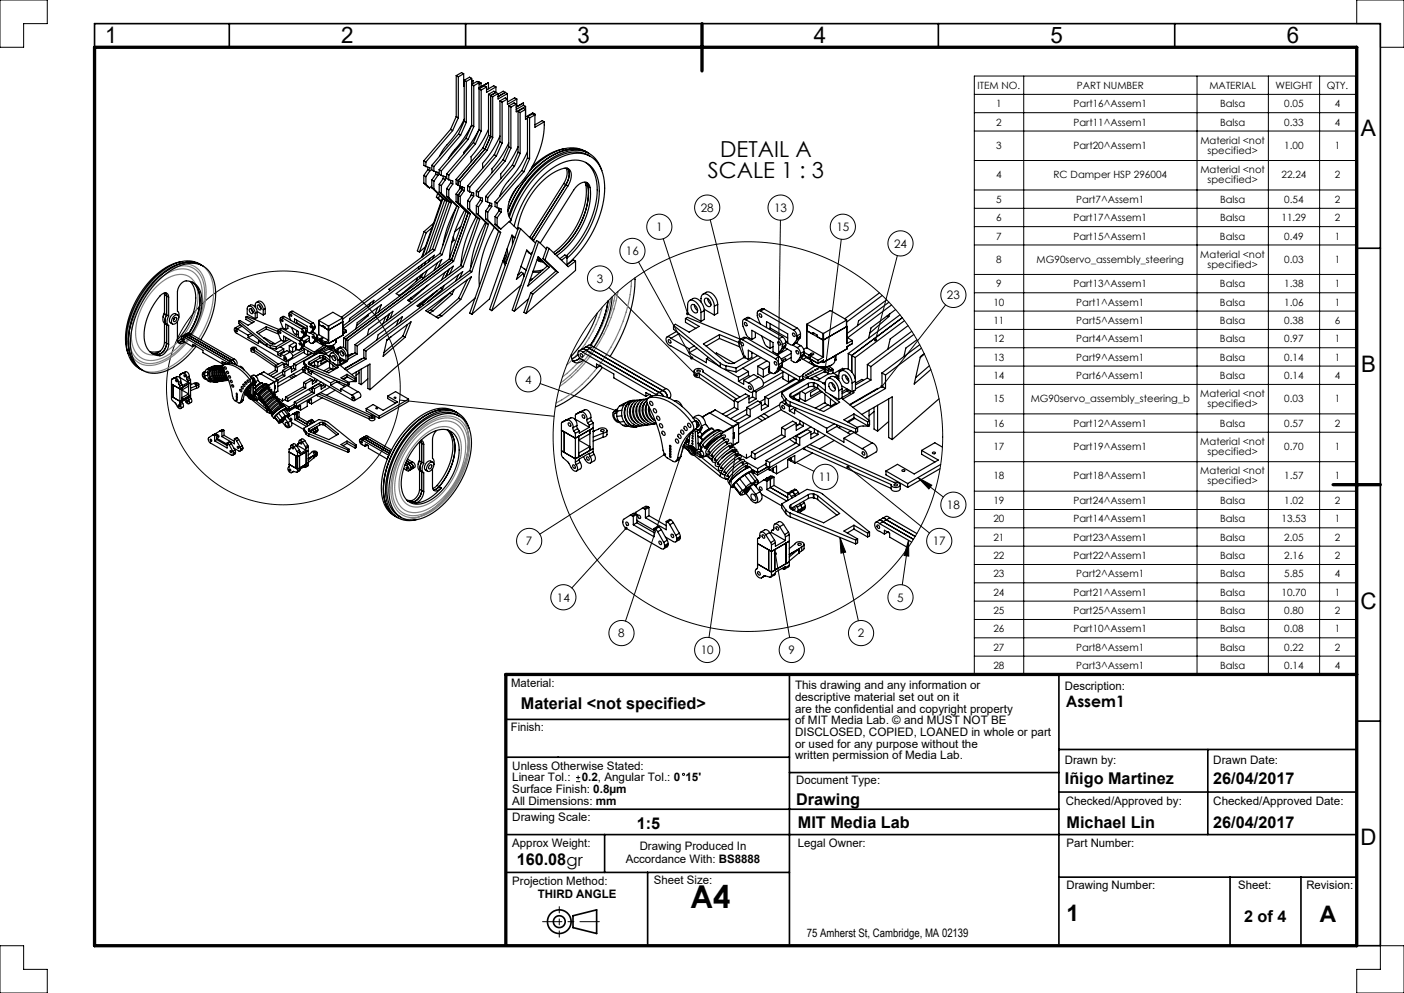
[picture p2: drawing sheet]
<svg xmlns="http://www.w3.org/2000/svg" width="297mm" height="210mm" viewBox="0 0 297 210" stroke-linecap="round" stroke-linejoin="round" font-family="sans-serif">
<defs><g id="words">
<text font-size="6.7" x="146" y="192.1">A4</text>
<g font-size="4.8">
<text x="22.3" y="9.2">1</text>
<text x="72.2" y="9.2">2</text>
<text x="122.2" y="9.2">3</text>
<text x="172.2" y="9.2">4</text>
<text x="222.2" y="9.2">5</text>
<text x="272.2" y="9.2">6</text>
<text x="287.9" y="28.7">A</text>
<text x="287.9" y="78.7">B</text>
<text x="287.8" y="128.7">C</text>
<text x="287.8" y="178.7">D</text>
<text x="225.6" y="194.9">1</text>
<text x="279.2" y="195">A</text>
</g>
<g font-size="4.7">
<text x="152.3" y="33.2">DETAIL A</text>
<text x="149.7" y="37.7">SCALE 1 : 3</text>
</g>
<g font-size="3.4">
<text x="110.2" y="150">Material &lt;not specified&gt;</text>
<text x="225.3" y="165.9">Iñigo Martinez</text>
<text x="256.6" y="165.9">26/04/2017</text>
<text x="168.4" y="170.2">Drawing</text>
<text x="134.7" y="175.3">1:5</text>
<text x="168.8" y="175.2">MIT Media Lab</text>
<text x="225.6" y="175.2">Michael Lin</text>
<text x="256.6" y="175.2">26/04/2017</text>
<text x="109.3" y="183">160.08gr</text>
<text x="263.2" y="194.9">2 of 4</text>
</g>
<text font-size="3.3" x="225.4" y="149.6">Assem1</text>
<g font-size="2.5">
<text x="148.2" y="44.8">28</text>
<text x="163.8" y="44.8">13</text>
<text x="132.4" y="54">16</text>
<text x="138.8" y="48.9">1</text>
<text x="176.9" y="48.9">15</text>
<text x="189.1" y="52.4">24</text>
<text x="126.3" y="59.8">3</text>
<text x="200.3" y="63.3">23</text>
<text x="111.1" y="81.1">4</text>
<text x="173.2" y="101.7">11</text>
<text x="200.3" y="107.6">18</text>
<text x="111.3" y="115.3">7</text>
<text x="197.3" y="115.3">17</text>
<text x="117.8" y="127.2">14</text>
<text x="189.8" y="127.2">5</text>
<text x="130.8" y="134.8">8</text>
<text x="181.5" y="134.8">2</text>
<text x="148.2" y="138.3">10</text>
<text x="166.8" y="138.3">9</text>
<text x="108.1" y="145.3">Material:</text>
<text x="168.2" y="145.8">This drawing and any information or</text>
<text x="168.2" y="148.2">descriptive material set out on it</text>
<text x="225.3" y="146">Description:</text>
<text x="108.1" y="154.7">Finish:</text>
<text x="168.2" y="155.7">DISCLOSED, COPIED, LOANED in whole or part</text>
<text x="168.2" y="150.7">are the confidential and copyright property</text>
<text x="168.2" y="153.2">of MIT Media Lab. © and MUST NOT BE</text>
<text x="168.2" y="158.1">or used for any purpose without the</text>
<text x="168.2" y="160.6">written permission of Media Lab.</text>
<text x="225.3" y="161.5">Drawn by:</text>
<text x="256.6" y="161.5">Drawn Date:</text>
<text x="108.4" y="162.8">Unless Otherwise Stated:</text>
<text x="108.4" y="165.3">Linear Tol.:</text>
<text x="108.4" y="167.7">Surface Finish: 0.8µm</text>
<text x="123.1" y="165.3">0.2, Angular Tol.: 0</text>
<text x="145" y="165.3">15'</text>
<text x="168.4" y="165.9">Document Type:</text>
<text x="108.4" y="173.6">Drawing Scale:</text>
<text x="108.4" y="170.2">All Dimensions: mm</text>
<text x="225.4" y="170.2">Checked/Approved by:</text>
<text x="256.6" y="170.2">Checked/Approved Date:</text>
<text x="108.4" y="179.2">Approx Weight:</text>
<text x="135.3" y="179.7">Drawing Produced In</text>
<text x="168.8" y="179.2">Legal Owner:</text>
<text x="225.6" y="179.2">Part Number:</text>
<text x="132.4" y="182.5">Accordance With: BS8888</text>
<text x="108.4" y="187.1">Projection Method:</text>
<text x="113.8" y="189.9">THIRD ANGLE</text>
<text x="138.3" y="187">Sheet Size:</text>
<text x="225.6" y="187.9">Drawing Number:</text>
<text x="261.9" y="187.9">Sheet:</text>
<text x="276.4" y="187.9">Revision:</text>
<text x="170.7" y="198.1">75 Amherst St, Cambridge, MA 02139</text>
</g>
<g font-size="2.1">
<text x="206.8" y="18.8">ITEM NO.</text>
<text x="210.7" y="22.7">1</text>
<text x="227.1" y="22.7">Part16^Assem1</text>
<text x="227.8" y="18.8">PART NUMBER</text>
<text x="255.8" y="18.8">MATERIAL</text>
<text x="258.1" y="22.7">Balsa</text>
<text x="269.8" y="18.8">WEIGHT</text>
<text x="271.7" y="22.7">0.05</text>
<text x="280.6" y="18.8">QTY.</text>
<text x="282.4" y="22.7">4</text>
<text x="210.7" y="26.6">2</text>
<text x="227.1" y="26.6">Part11^Assem1</text>
<text x="258.1" y="26.6">Balsa</text>
<text x="271.7" y="26.6">0.33</text>
<text x="282.3" y="26.6">4</text>
<text x="210.7" y="31.4">3</text>
<text x="227.1" y="31.4">Part20^Assem1</text>
<text x="253.9" y="30.4">Material &lt;not</text>
<text x="255.4" y="32.5">specified&gt;</text>
<text x="271.7" y="31.4">1.00</text>
<text x="282.3" y="31.4">1</text>
<text x="210.7" y="37.7">4</text>
<text x="222.9" y="37.7">RC Damper HSP 296004</text>
<text x="253.9" y="36.6">Material &lt;not</text>
<text x="255.4" y="38.7">specified&gt;</text>
<text x="271.1" y="37.7">22.24</text>
<text x="282.3" y="37.7">2</text>
<text x="210.7" y="46.8">6</text>
<text x="210.7" y="42.9">5</text>
<text x="227.1" y="46.8">Part17^Assem1</text>
<text x="227.7" y="42.9">Part7^Assem1</text>
<text x="258.1" y="46.8">Balsa</text>
<text x="258.1" y="42.9">Balsa</text>
<text x="271.1" y="46.8">11.29</text>
<text x="271.7" y="42.9">0.54</text>
<text x="282.3" y="46.8">2</text>
<text x="282.3" y="42.9">2</text>
<text x="210.7" y="50.7">7</text>
<text x="227.1" y="50.7">Part15^Assem1</text>
<text x="258.1" y="50.7">Balsa</text>
<text x="271.7" y="50.7">0.49</text>
<text x="282.3" y="50.7">1</text>
<text x="210.7" y="55.5">8</text>
<text x="219.3" y="55.5">MG90servo_assembly_steering</text>
<text x="253.9" y="54.5">Material &lt;not</text>
<text x="255.4" y="56.6">specified&gt;</text>
<text x="271.7" y="55.5">0.03</text>
<text x="282.3" y="55.5">1</text>
<text x="210.1" y="64.6">10</text>
<text x="210.7" y="60.8">9</text>
<text x="227.1" y="60.8">Part13^Assem1</text>
<text x="227.7" y="64.6">Part1^Assem1</text>
<text x="258.1" y="60.8">Balsa</text>
<text x="258.1" y="64.6">Balsa</text>
<text x="271.7" y="60.8">1.38</text>
<text x="271.7" y="64.6">1.06</text>
<text x="282.3" y="60.8">1</text>
<text x="282.3" y="64.6">1</text>
<text x="210.1" y="68.5">11</text>
<text x="227.7" y="68.5">Part5^Assem1</text>
<text x="258.1" y="68.5">Balsa</text>
<text x="271.7" y="68.5">0.38</text>
<text x="282.3" y="68.5">6</text>
<text x="210.1" y="72.4">12</text>
<text x="210.1" y="76.3">13</text>
<text x="227.7" y="72.4">Part4^Assem1</text>
<text x="227.7" y="76.3">Part9^Assem1</text>
<text x="258.1" y="72.4">Balsa</text>
<text x="258.1" y="76.3">Balsa</text>
<text x="271.7" y="72.4">0.97</text>
<text x="271.7" y="76.3">0.14</text>
<text x="282.3" y="72.4">1</text>
<text x="282.3" y="76.3">1</text>
<text x="210.1" y="80.1">14</text>
<text x="227.7" y="80.1">Part6^Assem1</text>
<text x="253.9" y="83.9">Material &lt;not</text>
<text x="258.1" y="80.1">Balsa</text>
<text x="271.7" y="80.1">0.14</text>
<text x="282.3" y="80.1">4</text>
<text x="210.1" y="85">15</text>
<text x="218" y="85">MG90servo_assembly_steering_b</text>
<text x="255.4" y="86.1">specified&gt;</text>
<text x="271.7" y="85">0.03</text>
<text x="282.3" y="85">1</text>
<text x="210.1" y="90.3">16</text>
<text x="210.1" y="95.1">17</text>
<text x="227.1" y="90.3">Part12^Assem1</text>
<text x="227.1" y="95.1">Part19^Assem1</text>
<text x="253.9" y="94.1">Material &lt;not</text>
<text x="258.1" y="90.3">Balsa</text>
<text x="271.7" y="90.3">0.57</text>
<text x="271.7" y="95.1">0.70</text>
<text x="282.3" y="90.3">2</text>
<text x="282.3" y="95.1">1</text>
<text x="210.1" y="101.3">18</text>
<text x="227.1" y="101.3">Part18^Assem1</text>
<text x="253.9" y="100.3">Material &lt;not</text>
<text x="255.4" y="96.2">specified&gt;</text>
<text x="271.7" y="101.3">1.57</text>
<text x="282.3" y="101.3">1</text>
<text x="210.1" y="106.6">19</text>
<text x="227.1" y="106.6">Part24^Assem1</text>
<text x="255.4" y="102.4">specified&gt;</text>
<text x="258.1" y="106.6">Balsa</text>
<text x="271.7" y="106.6">1.02</text>
<text x="282.3" y="106.6">2</text>
<text x="210.1" y="110.5">20</text>
<text x="227.1" y="110.5">Part14^Assem1</text>
<text x="258.1" y="110.5">Balsa</text>
<text x="271.1" y="110.5">13.53</text>
<text x="282.3" y="110.5">1</text>
<text x="210.1" y="114.3">21</text>
<text x="210.1" y="118.2">22</text>
<text x="227.1" y="114.3">Part23^Assem1</text>
<text x="227.1" y="118.2">Part22^Assem1</text>
<text x="258.1" y="114.3">Balsa</text>
<text x="258.1" y="118.2">Balsa</text>
<text x="271.7" y="114.3">2.05</text>
<text x="271.7" y="118.2">2.16</text>
<text x="282.3" y="114.3">2</text>
<text x="282.3" y="118.2">2</text>
<text x="210.1" y="122.1">23</text>
<text x="210.1" y="126">24</text>
<text x="227.1" y="126">Part21^Assem1</text>
<text x="227.7" y="122.1">Part2^Assem1</text>
<text x="258.1" y="122.1">Balsa</text>
<text x="258.1" y="126">Balsa</text>
<text x="271.1" y="126">10.70</text>
<text x="271.7" y="122.1">5.85</text>
<text x="282.3" y="122.1">4</text>
<text x="282.3" y="126">1</text>
<text x="210.1" y="129.9">25</text>
<text x="227.1" y="129.9">Part25^Assem1</text>
<text x="258.1" y="129.9">Balsa</text>
<text x="271.7" y="129.9">0.80</text>
<text x="282.3" y="129.9">2</text>
<text x="210.1" y="133.7">26</text>
<text x="210.1" y="137.6">27</text>
<text x="227.1" y="133.7">Part10^Assem1</text>
<text x="227.7" y="137.6">Part8^Assem1</text>
<text x="258.1" y="133.7">Balsa</text>
<text x="258.1" y="137.6">Balsa</text>
<text x="271.7" y="133.7">0.08</text>
<text x="271.7" y="137.6">0.22</text>
<text x="282.3" y="133.7">1</text>
<text x="282.3" y="137.6">2</text>
<text x="210.1" y="141.5">28</text>
<text x="227.7" y="141.5">Part3^Assem1</text>
<text x="258.1" y="141.5">Balsa</text>
<text x="271.7" y="141.5">0.14</text>
<text x="282.3" y="141.5">4</text>
</g>
</g></defs>
<g fill="none" stroke="#000" stroke-width=".21">
<path d="M0 0h10v5h-5v5h-5zM206.1 16.1h80.6v126.5h-80.6zM206.1 20h80.6M216.6 16.1v126.5M253.2 16.1v126.5M268.3 16.1v126.5M279.1 16.1v126.5M287 0h10v10h-5v-5h-5zM206.1 23.8h80.6M206.1 27.7h80.6M206.1 33.9h80.6M135.1 55.4l11.2 20.3"/>
<path d="M140.3 50.5l5.2 15.8M150.2 46.5l7.3 29M165.1 46.6l-.4 31.4M178 50.6l-3.5 28M189.8 54.1l-4.6 17.8M206.1 40.2h80.6M206.1 44.1h80.6M206.1 47.9h80.6M206.1 51.8h80.6M206.1 58h80.6M128.8 60.8l18.5 18.6M200 64.5l-13.4 17.2"/>
<path d="M206.1 61.9h80.6M206.1 65.8h80.6M206.1 69.7h80.6M206.1 73.5h80.6M206.1 77.4h80.6M84.5 84.6l32.7 3.4M114.3 81.1l16.2 5.8M140.6 96.1l-26.4 16.9M144.6 94.4l-12.3 37M155.7 95.2l-5.7 39.6M167 97.1l5.2 2.6M179.4 98.8l17.2 13.9"/>
<path d="M206.1 81.3h80.6M206.1 87.5h80.6M206.1 91.4h80.6M206.1 97.6h80.6M132.4 111.7l-11.4 12.6M164 117.1l3 17.7M177.7 113.7l1.2 3.1-1 .2zM177.7 113.7l3.9 17.6M192.2 114.3l-1.3 9.4M192.2 114.3v3.3l-1-.1zM194.2 101l2.9 1.6-.6 .8zM194.2 101l5.4 4.1"/>
<path d="M206.1 103.9h80.6M206.1 107.7h80.6M206.1 111.6h80.6M206.1 115.5h80.6M206.1 119.4h80.6M206.1 123.3h80.6M206.1 127.1h80.6M206.1 131h80.6M206.1 134.9h80.6M206.1 138.8h80.6M121.9 165.3h.8M121.9 164.4h.8"/>
<path d="M122.3 164v.9M0 200h5v5h5v5h-10zM287 205h5v-5h5v10h-10z"/>
<circle cx="126.9" cy="58.9" r="2.66"/>
<circle cx="133.8" cy="53.1" r="2.66"/>
<circle cx="139.5" cy="48" r="2.66"/>
<circle cx="149.6" cy="43.9" r="2.66"/>
<circle cx="165.1" cy="43.9" r="2.66"/>
<circle cx="178.3" cy="48" r="2.66"/>
<circle cx="190.5" cy="51.5" r="2.66"/>
<circle cx="201.7" cy="62.4" r="2.66"/>
<circle cx="59.9" cy="82" r="24.7"/>
<circle cx="111.7" cy="80.2" r="2.66"/>
<circle cx="158.2" cy="92.3" r="41.2"/>
<circle cx="111.9" cy="114.4" r="2.66"/>
<circle cx="174.6" cy="100.9" r="2.66"/>
<circle cx="198.7" cy="114.4" r="2.66"/>
<circle cx="201.7" cy="106.7" r="2.66"/>
<circle cx="119.2" cy="126.3" r="2.66"/>
<circle cx="131.5" cy="133.9" r="2.66"/>
<circle cx="149.6" cy="137.5" r="2.66"/>
<circle cx="167.5" cy="137.5" r="2.66"/>
<circle cx="182.1" cy="133.9" r="2.66"/>
<circle cx="190.5" cy="126.3" r="2.66"/>
<circle cx="144.6" cy="163.8" r=".22"/>
</g>
<g fill="none" stroke="#000" stroke-width=".35">
<path d="M20 10v-5h272v195h-5M48.5 5v5M98.5 5v5M198.5 5v5M248.5 5v5M287 52.5h5M107 152.1h60M167 142.6v57M224 142.6v57M224 158.5h63M255.5 158.5v18M287 152.5h5"/>
<path d="M107 171.1h117M107 176.5h180M107 160.1h60M127.9 176.5v8M167 163.4h57M224 167.5h63M107 184.5h60M121.2 193.7l5-1.3v5l-5-1.2zM137 184.5v15.1M224 185.5h63M260.2 185.5v14.5M275.2 185.5v14.5"/>
<circle cx="118.3" cy="194.9" r="2.5"/>
<circle cx="118.3" cy="194.9" r="1.25"/>
</g>
<g fill="none" stroke="#808080" stroke-width=".25">
<path d="M32.3 59.3a9.2 9.2 0 0 1 7.6-3.4 5 5 0 0 1 3.7 5.1 17.9 17.9 0 0 1-9.4 15.7 4.6 4.6 0 0 1-6.6-1.9 12.8 12.8 0 0 1 1.1-10.4l1.5-2.6zM32.4 59.6a8.8 8.8 0 0 1 7.4-3.3 4.9 4.9 0 0 1 3.5 5.3 17.3 17.3 0 0 1-9 14.7 4.5 4.5 0 0 1-6.3-1.6 11.5 11.5 0 0 1 .7-9.7l1.7-2.9zM32.6 59.9a8.1 8.1 0 0 1 6.9-3 4.6 4.6 0 0 1 3.3 4.9 16.2 16.2 0 0 1-8.4 13.9 4.2 4.2 0 0 1-6.2-2.1 12.7 12.7 0 0 1 2-10.4l1-1.6zM33 59.1a10.2 10.2 0 0 1 7.9-3.6 5.1 5.1 0 0 1 4.2 4.9 19.3 19.3 0 0 1-6.1 14.9 9.6 9.6 0 0 1-7.9 3.3 5.3 5.3 0 0 1-3.9-5.3 19.4 19.4 0 0 1 5.8-14.2zM133.6 59.3a33.4 33.4 0 0 1-14.8 25.3l-1.2 .6M32.9 60.8a6.9 6.9 0 0 1 6.4-2.6 4.4 4.4 0 0 1 2.6 4.7 14.2 14.2 0 0 1-7.7 11.8 3.7 3.7 0 0 1-5.4-3.3 14 14 0 0 1 4.1-10.6zM127.4 65a25.6 25.6 0 0 1-7.5 12.2M129.2 63a28.7 28.7 0 0 1-10.2 16.7M130.2 62.2a30.4 30.4 0 0 1-11.6 18.7M130.7 61.6a31.6 31.6 0 0 1-12.3 20.1M87 90.3a10.2 10.2 0 0 1 7.9-3.7 5.1 5.1 0 0 1 4.1 5 19.3 19.3 0 0 1-6.1 14.9 9.6 9.6 0 0 1-7.9 3.2 5.3 5.3 0 0 1-3.9-5.3 19.5 19.5 0 0 1 5.9-14.1zM88.1 91.8a8.8 8.8 0 0 1 7.4-3.3 4.9 4.9 0 0 1 3.5 5.2 17.3 17.3 0 0 1-8.9 14.7 4.6 4.6 0 0 1-6.2-1.3 10.6 10.6 0 0 1 .2-9 19.1 19.1 0 0 1 4-6.3z"/>
<path d="M88.2 91.2a8.9 8.9 0 0 1 7.6-3.1 5.1 5.1 0 0 1 3.5 5.4 18 18 0 0 1-9.3 15.3 4.8 4.8 0 0 1-6.3-1.2 10.7 10.7 0 0 1 0-9.2 19.8 19.8 0 0 1 4.5-7.2zM88.5 92a7.9 7.9 0 0 1 6.9-2.9 4.7 4.7 0 0 1 3.1 5 16.2 16.2 0 0 1-8.5 13.8 4.3 4.3 0 0 1-6.5-3.8 16.1 16.1 0 0 1 5-12.1zM88.7 92.9a7.1 7.1 0 0 1 6.1-2.6 4.2 4.2 0 0 1 2.8 4.5 14.1 14.1 0 0 1-7.8 12.1 3.7 3.7 0 0 1-5.3-3.4 14.1 14.1 0 0 1 4.2-10.6z"/>
</g>
<path d="M114.8 194.9h12" fill="none" stroke="#000" stroke-width=".21" stroke-dasharray="15.2 1.3 1.3 1.3" stroke-dashoffset="11.1"/>
<path d="M118.3 191.7v6.5" fill="none" stroke="#000" stroke-width=".21" stroke-dasharray="15.2 1.3 1.3 1.3" stroke-dashoffset="13.9"/>
<path d="M20 10h267v190h-267zM148.5 5v10M282 102.5h10M287 142.6h-180v57" fill="none" stroke="#000" stroke-width=".7"/>
<path d="M146.1 75.5l-.1 .3 .2 .2h.3l-.2-.3 .2 .3 .1-.1-.1-.5zM145.2 66.1v.4l.4 .2-.1-.4 .1 .4 .1-.1v-.5zM147.1 79.1l-.1 .5 .3 .1 .3-.1-.3-.2 .3 .2v-.4zM157.2 75.3v.4l.4 .1-.1-.3 .1 .3 .1-.1 .1-.2-.1-.3zM164.4 77.8v.3l.3 .2v-.3v.3a.34 .34 0 0 0 .3-.5 .34 .34 0 0 0-.6 0zM174.3 78.3l-.1 .3 .3 .3v-.3v.3a.34 .34 0 0 0 .3-.4 .34 .34 0 0 0-.5-.2zM184.9 71.7v.3l.2 .2 .1-.3-.1 .3a.34 .34 0 0 0 .4-.4 .34 .34 0 0 0-.6-.1zM186.3 81.5l-.1 .2 .2 .3 .2-.3-.2 .3a.34 .34 0 0 0 .4 0 .34 .34 0 0 0 0-.5 .34 .34 0 0 0-.5 0zM155.4 95a.34 .34 0 0 0 .1 .5 .34 .34 0 0 0 .5-.2 .34 .34 0 0 0-.3-.4v.3v-.3zM166.8 96.9l.2 .2-.3-.1a.34 .34 0 0 0 .3 .5 .34 .34 0 0 0 .3-.5 .34 .34 0 0 0-.5-.1zM179.1 98.6a.34 .34 0 0 0 .2 .5 .34 .34 0 0 0 .4-.4 .34 .34 0 0 0-.5-.2l.2 .3zM194.2 101l2.9 1.6-.6 .8zM177.7 113.7l1.2 3.1-1 .2zM192.2 114.3v3.3l-1-.1zM163.8 116.8a.34 .34 0 0 0 0 .6 .34 .34 0 0 0 .6-.2 .34 .34 0 0 0-.4-.4v.3v-.3zM132.2 111.5a.34 .34 0 0 0 0 .5 .34 .34 0 0 0 .5 0 .34 .34 0 0 0 0-.5l-.3 .2 .3-.2zM140.3 95.9a.34 .34 0 0 0 0 .4 .34 .34 0 0 0 .5 .1 .34 .34 0 0 0 .1-.5l-.3 .2 .3-.2-.2-.1zM144.4 94.2a.34 .34 0 0 0 0 .5 .34 .34 0 0 0 .5-.1 .34 .34 0 0 0-.1-.5l-.2 .3 .2-.3zM130.3 86.7v.5h.4l.1-.2-.3-.1 .3 .1v-.3l-.2-.1z" fill="#000"/>
<g fill="none" stroke="#000" stroke-width=".25">
<path d="M96.5 16l.5 .3M96.5 16v8.7M97 16.3v8.6M98.1 15.6l-.5-.3-1.1 .7M98.1 15.6l-1.1 .7M98.1 15.6v2.6l.1-.1M98.2 17l.4 .2M98.2 17v8.6M98.2 17.6l-.1 .1M98.6 17.2v8.7M99.8 16.6l-.5-.3-1.1 .7M99.8 16.6v9.9"/>
<path d="M99.8 16.9l.3 .2M99.8 16.6l-1.2 .6M100.1 17.1l-.3 .1M100.1 17.1v.6M100.2 18.1v8.7M101.2 17.4l.1-.1 .5 .3M101.3 18.8l.5 .2M101.3 18.8v8.6M101.3 17.5l-.4-.3-1.1 .7 .4 .2M101.3 17.5v1.1l2-1.1M101.3 17.5l-1.1 .6M101.8 17.6l-.5 .2"/>
<path d="M101.8 17.6v.8M101.8 19v8.7M102.9 17.7h.1M102.9 18.4l-.4-.3-1.2 .7M102.9 18.4l-1.1 .6M102.9 18.4v1.1l2-1.1M103.3 17.5h.1M103.3 17.5v1.3M103.3 19.9l.9 .6M103.3 19.9v8.7M104.9 18.4l-.4-.3-1.6 .9M104.9 18.4v1.1"/>
<path d="M104.9 19.5l-1.1 .7v8.7l-1.2 2.7-5.7 6.6v1M105.4 19.8l-.9-.5-1.2 .6M105.4 19.8l-1.2 .7M105.4 19.8v1.1l1.9-1.1M106.9 19.5l-1.5 .9M107.3 19.8l-.8-.5-1.1 .6M107.3 19.8v2.3l2-1.2M89.7 34l.4 .3M89.7 34v1l.4 .2M89.7 37.1l.4 .3M89.7 38.7l.4 .3M89.7 37.1v1.6"/>
<path d="M89.7 38.7l1.2 1M90.1 39l.8 .7M90.1 34.3v.9M90.1 37.4v1.6M90.1 35.2l.8 .3v.6M90.5 35.9l.4 .2M90.5 35.9l-.8 1.2M90.5 35.3v.6M90.9 36.1l-.8 1.3M91.3 35l.5 .2M91.3 35v1l.5 .2M91.3 38.1l.5 .2"/>
<path d="M91.3 39.7l.5 .3M91.3 39.3l-.4 .4M91.3 38.1v1.6M91.3 39.7l2.8 2.6M91.8 40l2.7 2.6M91.8 35.2v1M91.8 38.3v1.7M91.8 36.2l.8 .3v.6M92.2 36.8l.4 .3M92.2 36.8l-.9 1.3M92.2 36.3v.5M92.6 37.1l-.8 1.2"/>
<path d="M92.9 35.9l.5 .2M92.9 35.9v1l.5 .2M92.9 39l.5 .2M92.9 39v1.6M93.4 36.1v1M93.4 39.2v1.7M93.4 37.1l.8 .3v.6M93.8 37.8l.4 .2M93.8 37.8l-.9 1.2M93.8 37.2v.6M94.2 38l-.8 1.2M94.5 36.8l.4 .2"/>
<path d="M94.5 36.8v1l.4 .2M94.5 39.9l.4 .2M94.5 39.9v1.6M94.9 37v1M94.9 38l.9 .3v.6M95.3 27.4l.5 .2M95.3 27.4l-5.6 6.6M95.3 38.7l.5 .2M95.3 38.7l-.8 1.2M95.3 38.1v.6M95.8 27.6l-5.7 6.7M95.8 38.9l-.9 1.2"/>
<path d="M96.5 37.9l.9 .6M96.5 37.9v1l.9 .5M96.5 24.7l.5 .2M96.5 24.7l-1.2 2.7M97 24.9l-1.2 2.7M97 28.3l.4 .3M97 28.3l-5.7 6.7M97.3 39.8l.9 .5M97.3 39.8l-.8 1.2M97.3 39.4v.4M97.3 39.7v.2M97.4 38.5v.9"/>
<path d="M97.4 39.4l.8 .3v.6M97.4 28.6l-5.6 6.6M97.8 39.5v.6l-.9 1.2v1.6l2.1 2.1-3.5 10-22.4 16.7v2.1M98.2 25.2a26 26 0 0 1-4.4 6.4l-.8 1.5M98.2 25.6l.4 .3M98.2 25.6l-1.2 2.7M98.6 29.2l.4 .3M98.6 29.2l-5.7 6.7M98.6 25.9l-1.2 2.7M98.9 39.3l.5 .3M98.9 39.3v1l.5 .3M99 29.5l-5.6 6.6"/>
<path d="M99.4 39.6v1M99.8 26.4a26.1 26.1 0 0 1-4.3 6.2l-.6 1M99.8 26.5l.4 .3M99.8 26.5l-1.2 2.7M100.1 30.2l.5 .2M100.1 30.2l-5.6 6.6M100.2 26.8l-1.2 2.7M100.6 30.4l-5.7 6.6M101.3 27.3l-1.5 2.7-1.7 2.3v.3M101.3 27.4l.5 .3M101.3 27.4l-1.2 2.8M101.8 27.7l-1.2 2.7"/>
<path d="M102.1 31.3l.9 .5M102.1 31.3l-5.6 6.6M103 31.8l-5.6 6.7M103.3 27.3a22.2 22.2 0 0 1-3.7 5.9l.1 1M103.3 28.6l.9 .5M103.3 28.6l-1.2 2.7M104.2 29.1l-1.2 2.7M104.2 20.5v8.6M104.6 32.7l.4 .3M104.6 32.7l-5.7 6.6M105 33l-5.6 6.6M105.8 28.8a22.2 22.2 0 0 1-3.7 5.8v1"/>
<path d="M105.8 21.3l1.1-.6 .4 .2-1.1 .7M105.8 21.3l.4 .3M105.8 30l.4 .3M105.8 21.3v8.7M105.8 30l-1.2 2.7M106.2 30.3l-1.2 2.7M106.2 21.6v8.7M106.4 33.8l.5 .2M106.4 33.8l-5.6 6.6M106.9 34l-5.7 6.7M107.6 30.2l-1.8 3.2-1.7 2.3v.8M107.6 22.4l.5 .3"/>
<path d="M107.6 31.1l.5 .2M107.6 22.4v8.7M107.6 31.1l-1.2 2.7M108.1 31.3l-1.2 2.7M108.1 22.7v8.6M108.4 34.9l.4 .3M108.4 34.9l-5.7 6.6M108.8 35.2l-5.6 6.6M109.2 22l-.4-.2-1.2 .6M109.2 22l-1.1 .7M109.2 22v1.6l2-1.1M109.3 20.9l-.4-.2-1.6 .9"/>
<path d="M109.3 20.9v1.7M109.4 39.6l-1.7 3.1M109.6 31a22.2 22.2 0 0 1-3.7 5.8v1M109.6 23.5l1.1-.6 .5 .2-1.2 .7M109.6 23.5l.4 .3M109.6 32.2l.4 .3M109.6 23.5v8.7M109.6 32.2l-1.2 2.7M110 32.5l-1.2 2.7M110 23.8v8.7M110.4 36.1l.4 .2M110.4 36.1l-5.7 6.6"/>
<path d="M110.7 21.8h.1M110.7 22.3l-1.5 .8M110.7 22.3l.5 .2M110.7 21.8l-1.5 .8M110.7 21.8v.5M110.8 36.3l-5.6 6.7M111.2 22.5v2.8l.4-.3M111.6 32.1a25.6 25.6 0 0 1-4.8 7l-1.1 2.5M111.6 24.7l.4 .3M111.6 33.4l.4 .2M111.6 24.7v8.7M111.6 33.4l-1.2 2.7"/>
<path d="M112 33.6l-1.2 2.7M112 25v8.6M113.1 24.1l-.4-.2-1.5 .9v-.7M113.1 24.1l-.1 .1M113.1 24.1v.2M113.2 24.3l-.5-.3-1.1 .7M113.2 24.3l-1.2 .7M113.2 24.3v2.6l1.9-1.1M115.1 25.8a21.2 21.2 0 0 1-6.3 14.5 5.8 5.8 0 0 0-.9 5.9l.2 .3-2.2 1.9M115.1 25.8l-.4-.3-1.5 .9M119.3 38.8l.8 .5M119.3 38.8l-7.2 11.4 .8 .5"/>
<path d="M119.3 31.5a13.2 13.2 0 0 0-6.7 3.8M119.7 35.5a3.2 3.2 0 0 1-.4 3.3M120 35.6a2.96 2.96 0 0 1-.3 3.5l-7.3 11.5M120.1 39.3a2.74 2.74 0 0 0 .1-3.6 3.1 3.1 0 0 0-2.7 .6 17.3 17.3 0 0 0-8 12.2M120.1 39.3l-7.2 11.4M123.7 38.5l.3 .7M123.9 34.3a7 7 0 0 1 2.4 6.7 20.9 20.9 0 0 1-6.5 13.1M124 39.2a16.7 16.7 0 0 1-6.2 13.7l-.7 .5M124 39.2l.8 .5M124 38.6a6.3 6.3 0 0 1 .2 4.5 17.7 17.7 0 0 1-6.8 10.6M124.2 32.2a7.3 7.3 0 0 0-7.3 .7 23.2 23.2 0 0 0-9.5 11.7M124.6 32.5a6.9 6.9 0 0 0-7.4-.3 17.7 17.7 0 0 0-5.2 4"/>
<path d="M124.8 39.7a1.28 1.28 0 0 0-.8-1.2 1.28 1.28 0 0 0-1.4 .4l-1.3 1.3-7 11.2M124.8 39.7a16.7 16.7 0 0 1-6.1 13.7l-.9 .7M124.9 33.1a6.9 6.9 0 0 0-7.4 .2 22.5 22.5 0 0 0-9.7 12.6M127.3 36.1a5.7 5.7 0 0 0-7.8-3.9 20.3 20.3 0 0 0-11 11.1l-.9 2.3M38.3 55.4a14.2 14.2 0 0 0-8.6 6.7 16.3 16.3 0 0 0-2.8 12l.2 .6M40.2 59.5a6.3 6.3 0 0 1 .8 6.3 14.6 14.6 0 0 1-3.5 6M40.7 59.7a4.7 4.7 0 0 1 1.6 4.5 13.3 13.3 0 0 1-2.3 6.2M42.5 56a6.7 6.7 0 0 0-7 1.1 19.9 19.9 0 0 0-8.3 15.9 6 6 0 0 0 2.6 5.1M43 56.3a6.2 6.2 0 0 0-7.3 .1 19.7 19.7 0 0 0-9 16.4 6 6 0 0 0 3.5 5.6M88.3 58.7l-.3 .8M88.6 56.4l-.1 .3 .2 .2M89 58.2l-.2 .7"/>
<path d="M89.2 58.6l.4 .2M89.2 58.6l-4 3.4M89.3 55.9l-.2 .7M89.5 57.8l-.3 .8M89.6 58.8l-.2 .2M89.7 49l.4 .2M89.7 49l-1.4 4 .4 .3M90 52.2l-1.3 1.1M90 55.4l-.2 .7M90.1 49.2l-1.4 4.1M90.4 57.2l-.8 1.6M91 54.6l-.4 .8"/>
<path d="M91.4 48.1l-1.3 1.1M91.5 52.7l.4 .3M91.5 52.7l-19.3 14.4M91.5 54.8l.4-.8-9.7 7.2 .4 .2M91.7 47.2l-2 1.8M91.9 53l-19.4 14.5M92.3 41.7l.5 .2M92.3 41.7l1 .9M92.6 55.5l-.8 1.7M92.6 40.9l-.3 .8M92.7 56.6l.8-1.7-9.7 7.2 .8 .5M92.8 41.9l.6 .6"/>
<path d="M92.9 40.6l.5 .3M92.9 40.6l2.1 2.1M93 41.3l-.2 .6M93.1 53.6l.4 .3M93.1 53.6l-20.6 15.4M93.4 40.9l2.1 2M93.5 53.9l-20.9 15.6M93.6 41.9l-4.4 12.5M93.7 42l-4.3 12.3M94.1 42.3l.4 .3M94.1 42.3l-4 11.5M94.2 57.6l-.8 1.6"/>
<path d="M94.5 41.5l.4 .3M94.5 41.5l2.1 2.1M94.5 42.6l-3.7 10.6M94.9 41.8l2.2 2M94.9 40.1v1.7M95 56.9l-.8 1.7M95 42.7l.5 .2M95 42.7l-3.5 10M95.1 54.8l.9 .5M95.1 54.8l-22.4 16.7M95.1 57.9l.8-1.6-9.7 7.2 .8 .5M95.5 42.9l-3.6 10.1"/>
<path d="M95.9 50.1l.2 .7-.5 .4M96 55.3l-22.4 16.7M96.4 44.1a24.8 24.8 0 0 0-2.7 7.7M96.5 41v1.7M96.5 41l.9 .6M96.5 42.7l.9 .5M96.5 42.7l2.1 2M96.6 43.6l.5 .2M96.6 43.6l-3.5 10M97 58.1l-.6 1.4M97.1 43.8l-3.6 10.1M97.2 58.8l.7-1.4-9.7 7.2 .7 .4"/>
<path d="M97.4 43.2l2.1 2M97.4 41.6v1.6M97.5 47.9l-1.3 1.1M97.5 56.2l.4 .2M97.5 56.2l-22.4 16.7M97.9 56.4l-22.3 16.7M98.2 40.3l-.8 1.3M98.3 44.4a23.6 23.6 0 0 0-3.2 10.4M98.6 44.7l.9 .5M98.6 44.7l-3.5 10.1M98.9 59.2l-1.9 3.9M98.9 42.4l.5 .3"/>
<path d="M98.9 44.1l.5 .2M98.9 42.4v1.7M98.9 44.1l2.1 2M99.3 57.2l.5 .3M99.3 57.2l-22.3 16.8M99.4 44.3l2.1 2.1M99.4 42.7v1.6M99.4 40.6l.8 .2v.7M99.5 45.2l-3.5 10.1M99.8 41.2l.4 .3M99.8 41.1l-.1 .2M99.8 41.2l-.9 1.2"/>
<path d="M99.8 40.7v.5M99.8 57.5l-22.4 16.7M100.2 41.5l-.8 1.2M100.7 45.8a23.6 23.6 0 0 0-3.2 10.3M100.8 40.4l.4 .3M100.8 40.4v1l.4 .2M100.8 43.5l.4 .3M100.8 45.1l.4 .3M100.8 43.5v1.6M100.8 45.1l2.1 2.1M101 46.1l.5 .3M101 46.1l-3.5 10.1"/>
<path d="M101.2 45.4l2.1 2M101.2 40.7v.9M101.2 43.8v1.6M101.2 41.6l.9 .3v.6M101.5 46.4l-3.6 10M101.6 42.3l.5 .2M101.6 42.3l-.8 1.2M101.6 41.8v.5M102.1 42.5l-.9 1.3M102.7 47a23.9 23.9 0 0 0-3.2 9.7M102.7 41.5l.5 .3M102.7 41.5v1l.5 .3"/>
<path d="M102.7 44.6l.5 .3M102.7 46.3l.5 .2M102.7 44.6v1.7M102.7 46.3l2.8 2.6M102.9 47.2l.4 .2M102.9 47.2l-3.6 10M103.2 46.5l2.7 2.7M103.2 41.8v1M103.2 44.9v1.6M103.2 42.8l.8 .2v.7M103.3 47.4l-3.5 10.1M103.6 43.4l.4 .3"/>
<path d="M103.6 43.3l-.1 .2M103.6 43.4l-.9 1.2M103.6 42.9v.5M104 43.7l-.8 1.2M104.6 48.1a21.5 21.5 0 0 0-3.2 12.3M104.7 42.7l.5 .3M104.7 42.7v1l.5 .2M104.7 45.8l.5 .3M104.7 47.4l.5 .3M104.7 47.4l1.2 1M104.7 45.8v1.6M105.2 47.7l.7 .7"/>
<path d="M105.2 43v.9M105.2 46.1v1.6M105.2 43.9l.8 .3v.6M105.5 48.9l.4 .3M105.5 48.9l-6.1 17.3 .4 .3M105.5 44l.1 .3M105.6 44.6l.4 .2M105.6 44.6l-.9 1.2M105.6 44v.6M105.9 49.2l-6.1 17.3M106 44.8l-.8 1.3M106.4 55.1l.5 1"/>
<path d="M106.6 54.7l.4 1M106.8 54l.3 1.3M107 53.5l.3 1.3M107.3 52.6l.2 1.6M107.7 46.8l1.8 1.8M108.1 46.5l-.2 .5M108.1 46.4a22.8 22.8 0 0 1 9.8-12.8 6.7 6.7 0 0 1 7.6-.1 8.7 8.7 0 0 1 2.3 8 23.8 23.8 0 0 1-7.9 14.5v-1.8M108.3 49.8l.6 .6M108.4 50v1.7M108.8 47.8a20.2 20.2 0 0 1 9.6-13.1 5.4 5.4 0 0 1 7.2 1.2 10.7 10.7 0 0 1 .6 8.7 21.7 21.7 0 0 1-6.3 10M108.9 50.3l-.6-.6-4.8 13.5-3.7 3.3M109.6 57.9l.2 .1h-.2"/>
<path d="M110.1 48.4l-.4-.3-6.1 17.3 .4 .3M110.1 48.4l-6.1 17.3M110.1 48.4l3.2 3M110.2 56.3l1.1 .8M110.7 57.8l.2 .6M110.7 57.8l-.4-.2-.7 .6M110.9 56.8l.4 .2M111.4 53l.9 .7M112.1 59.2h.4M112.2 59h.4M112.3 53.7l-.9-.8-2.2 6.2 1.5-1.3M112.7 53.2l-.4 .5"/>
<path d="M112.9 50.7l-.1 .2M113.7 54.8a1.08 1.08 0 0 0 1.1 .6M113.8 54.4l2 1.9M113.9 54.3l2.3 2.2-4.5 4zM113.9 51.1l-.4-.2-5.1 14.7 .4 .2M113.9 51.1l-5.1 14.7M113.9 51.1l1.7 1.6M114.1 54.8l-.4 .1M114.1 54.8l.5 .3M114.2 54.8h-.1M114.3 57.5h-1.6M114.5 55.1h-.7"/>
<path d="M114.9 54.7l.4 .3M114.9 54.7l2.7 2.6M114.9 57.1l-2.1 .2M115.3 55l2.7 2.6M115.8 56.3l.4 .2M115.8 56.3l-3.8 3.3M116.1 52.5l4.1 3.9 1.5-1.2M116.1 52.5l-.8 2.5M116.1 52.5l-.4-.2-.8 2.4M117.6 57.3l.4 .3M117.6 57.3l-5.4 4.7M118 57.6l-5.3 4.6"/>
<path d="M119.9 54.2l-.4-.3-1.1 .8M119.9 54.2l-1.1 .8M121.7 55.2v2l-10.4 9.1M121.7 55.2l-.4-.2-1.4 1.1M134.3 58.8a30.7 30.7 0 0 1-5.2 16.6M33.9 74.2l-1.2 .3-1-.1M34.7 62l.1 .3M34.8 66.3a1.59 1.59 0 0 0 0 2M34.8 66.1l-.3 1M34.8 72.3a2.48 2.48 0 0 1-1.9 2.4l.9 .5M34.8 72.3l.9 .6M34.8 62.3l.9 .6"/>
<path d="M34.8 66.3l.9 .5M34.8 68.3l.9 .6M34.8 62.3v4M34.8 68.3v4M35.1 61.9l.1 .7v4a1.6 1.6 0 0 0 0 2v4a2.19 2.19 0 0 1-3.1 2.1M35.7 62.9a.85 .85 0 0 0-.6-1 .85 .85 0 0 0-1 .5 12.8 12.8 0 0 0-3.5 9.7 3.3 3.3 0 0 0 3.2 3.1M35.7 72.9a2.49 2.49 0 0 1-1.9 2.3M35.7 66.8a1.6 1.6 0 0 0 0 2.1M35.7 62.9v3.9M35.7 68.9v4M36.8 66.8a.55 .55 0 0 1 .8-.2 .55 .55 0 0 1 .2 .8 1.23 1.23 0 0 1-1.3 1.1 1.23 1.23 0 0 1 .3-1.7zM36.9 79.9l-.5 .3"/>
<path d="M36.9 79.9h.1M36.9 67.3l.3-.2a.47 .47 0 0 1 .1 .6 .47 .47 0 0 1-.6 .2zM36.9 67.2l-.2 .4M37 79.9a.82 .82 0 0 1 .7 1M37 79.9l-.6 .3M37.5 79.6a.82 .82 0 0 1 .7 1M37.5 79.6l-.5 .3M37.5 79.6l-.6 .3M37.5 71.8a.82 .82 0 0 0 .6 .9 .82 .82 0 0 0 1-.4M37.5 68v3.8M37.6 66.6a1.06 1.06 0 0 0-1.2-.1 1.06 1.06 0 0 0-.5 1v.7l.6 .3M37.8 67l.1-.7-.4-.5v-4.1a2.23 2.23 0 0 1 1.5-2.2 2.23 2.23 0 0 1 2.5 .7 6 6 0 0 1 1 5.6l-.7 2.2-1.4 2.7"/>
<path d="M38 79.8l1.8 1.1M38 79.8v.1M38.1 79.2l-.1 .6M38.4 71.6l-.8 .5M38.6 72.1l-.9 .3M38.6 78.9l-.5 .3M38.6 78.9h.1M38.7 71.5h.1a.22 .22 0 0 1 .2 .2 .22 .22 0 0 1-.2 .2zM38.8 78.9a.82 .82 0 0 1 .7 1M38.8 78.9l-.7 .3M38.9 70.9l.4 .1 9.4 5.4M38.9 70.9l-.4 .3"/>
<path d="M38.9 79.3h.1a.22 .22 0 0 1 .2 .1 .22 .22 0 0 1-.1 .3zM39 71.3l-.3-.2a.63 .63 0 0 0-.3 .7 .63 .63 0 0 0 .6 .5l1.7 1M39 71.3l9.3 5.4M39.3 78.6a.82 .82 0 0 1 .7 1M39.3 78.6l-.5 .3M39.3 78.6l-.7 .3M39.3 70.7l.5 .1M39.3 70.7l-.4 .2M39.5 79.9l.1 .4M39.8 70.8l-.8 .5M39.8 70.8l9.3 5.4M40 79.6l.1 .4"/>
<path d="M40 79.6l-.5 .3M40.3 70.6l-.5-.2-.5 .3M40.3 70.6l-.5 .2M40.3 70.6l9.2 5.3M40.7 73.3v-.5l2.2 1.3v.5l4.1 2.3M41.2 73.1h.1M41.2 73.1l-.5 .2M42.5 71.9a17.2 17.2 0 0 0 2.9-12 4.9 4.9 0 0 0-6.8-3.9 17.8 17.8 0 0 0-9.8 10.6 12.5 12.5 0 0 0-.3 9.9 4.8 4.8 0 0 0 6.1 2.1 14.7 14.7 0 0 0 6.9-5.3M43 78.8l.4-.2-.6 .4M43 78.8a.85 .85 0 0 0 .6 1.4M43.3 79.1a.48 .48 0 0 0-.4 .5 .48 .48 0 0 0 .4 .4h.2M43.3 79.5l.3 .7"/>
<path d="M43.7 78.1l-.3 .6-.1 .8M43.9 79.4l-.6 .1M43.9 78.7l-.9 .1M44.2 77.9l-.5 .2M44.2 78.1h-.5M44.4 77.8l-.2 .1M44.9 78l-.1-.1a1.67 1.67 0 0 0 .6 2.7v-.1M45.2 78l.1-.1a1.58 1.58 0 0 0 .3 2.4M45.4 77.4a1.69 1.69 0 0 0-1.5 1.9 1.69 1.69 0 0 0 1.9 1.5M45.6 77.5a1.7 1.7 0 0 0-1.4 1.5 1.7 1.7 0 0 0 1.2 1.7l.4 .1M45.6 77.9h.1M45.7 77.9a1.58 1.58 0 0 0 .3 2.3"/>
<path d="M45.7 77.4a1.67 1.67 0 0 0-1.5 1.3 1.67 1.67 0 0 0 .7 1.8l.5 .3 .8-.1M45.9 77.4a1.53 1.53 0 0 0-1 2.6 1.35 1.35 0 0 0 1.6 .6M46.1 77.8a1.58 1.58 0 0 0 .3 2.4M46.3 77.4a1.53 1.53 0 0 0-1 2.5 1.35 1.35 0 0 0 1.6 .7M46.5 77.8a1.58 1.58 0 0 0 .3 2.3M46.7 77.3a1.53 1.53 0 0 0-1 2.5 1.35 1.35 0 0 0 1.6 .7M46.7 78l-.2 .3 .2-.3M46.9 77.7a1.58 1.58 0 0 0 .3 2.3M47 79.9l.2 .1M47.1 77.4a1.77 1.77 0 0 0-.3 1.9 1.77 1.77 0 0 0 1.5 1.1M47.1 77.3a1.53 1.53 0 0 0-1 2.5 1.35 1.35 0 0 0 1.6 .7M47.2 77.8a1.62 1.62 0 0 0 .4 2.2"/>
<path d="M47.2 77.8a1.86 1.86 0 0 0 1.1 2.6M47.2 77.2a1.68 1.68 0 0 0-.9 2 1.68 1.68 0 0 0 1.8 1.2M47.4 78.2a1.58 1.58 0 0 0 .6 1.7M47.4 77.1a.55 .55 0 0 0-.2 .8 21.5 21.5 0 0 1 2.2 6.4l.3 .4 .9 .5h.2l.2-.4M47.4 77.1a5.7 5.7 0 0 1 5 2.6l.4 .6M47.4 76.7h.1M47.4 76.7l-.4 .2M47.4 78.4a1.81 1.81 0 0 0 .8 1.6M47.5 77.6a.26 .26 0 0 1 .4 .1 .26 .26 0 0 1-.2 .4l-.2-.3zM47.7 76.9l-.7-.5v.5M47.8 76.9a5.7 5.7 0 0 1 5 2.5l.4 .6M47.8 76.9l-.5 .2"/>
<path d="M47.8 76.9l-.4 .2M48 78.5a.26 .26 0 0 1 .3 .2 .26 .26 0 0 1-.1 .3l-.2-.3zM48.3 76.7l.2 .1M48.4 79.4a.26 .26 0 0 1 .4 .2 .26 .26 0 0 1-.2 .3l-.2-.2zM48.7 76.4l.5 .5M48.7 76.4l-.4 .3M49.1 76.2l.5 .3 .1 .6M49.1 76.2l-.4 .2M49.5 75.9a.74 .74 0 0 1 .4 1.3M49.5 75.9l-.4 .3M49.9 69.7a.22 .22 0 0 1 .3 .2 .22 .22 0 0 1-.2 .3zM50.2 69.6l-.3-.2a.63 .63 0 0 0-.3 .7 .63 .63 0 0 0 .6 .4l10.1 5.9a.63 .63 0 0 0 .3-.7 .63 .63 0 0 0-.6-.5"/>
<path d="M50.2 69.6l2.3 1.3M50.5 67.9l6 4.8M50.5 67.9v.5l6 4.8M50.6 77.5a.89 .89 0 0 1 1 .7M50.9 68.7l-1.2 .7M51.2 69l-1 .6M52 67l.3-.1 6.6 2.8 .6-.3 .2 .1M52 67v.5l1.3 .8M52 67l1.8 1-1.3 .8-1.8-1-.2 .1M52.5 70.9v.5M52.5 71.4l2.2 1.3v-.5M52.5 64.8a1.08 1.08 0 0 1 1.8 .7l.1 .5"/>
<path d="M52.8 65.3a.63 .63 0 0 1 .6 .3 .63 .63 0 0 1 0 .8 .75 .75 0 0 1-.6-1.1zM53.1 73.7l.1 .7 .6 .1M53.1 70.5l-.6 .4M53.1 65.3l.5 .7M53.5 70.8l-1 .6M53.8 74.1l4.7 3.2M53.8 74.1v.4M53.8 74.5l4.4 3.1M54 65v-.7a.65 .65 0 0 1 .7-.4 .65 .65 0 0 1 .6 .5l.4 1.1M54 66.3a1.47 1.47 0 0 0-1.5-1.5l-.2 .3v1.3l1.7 1M54 66.3v1.1M54.2 64a1.08 1.08 0 0 1 1.8 .7l.1 .6"/>
<path d="M54.2 73.8a.57 .57 0 0 0-.5-.4 .57 .57 0 0 0-.6 .4l.7 .3M54.2 73.8l4.7 3.2M54.3 73.7v.1M54.4 65.9l1.3 .7M54.4 66l-.4 .3M54.4 66v1.2l-.4 .2M54.5 64.5a.63 .63 0 0 1 .6 .3 .63 .63 0 0 1 0 .8 .75 .75 0 0 1-.6-1.1zM54.7 72.2l1.6 .9M54.8 64.5l.5 .8M55 72l-.3 .2M55 79h.1M55 79l-.9 .5"/>
<path d="M55.1 79l3 1.8v2.4M55.7 65.5v1.1M55.8 78.7h.1M55.8 78.7l-.7 .3M55.8 78.7l2.9 1.6M55.8 71.5l.2-.1 2.2 1.3M56.1 65.3l-.4 .2M56.1 65.3v1.1l-.4 .2M56.3 69.1l-2 1.2 3.1 2.4h.7l1.4-.8M56.3 69.1l2.5 1M56.3 69.1v.5M56.3 69.6l2.6 1"/>
<path d="M56.3 69.6l-1.6 1M56.5 72.7l.7 .3M56.5 73.2l.7 .3M56.5 72.7v.5M57 73.5l1.7 1M57.2 73l1.2 .3M57.2 73.5l1.2 .3M57.2 73v.5M58.2 78.3l.5 .3M58.2 77.4l.5 .3M58.2 78.3l-1.5 .9M58.2 77.4v.9"/>
<path d="M58.4 73.3v.5M58.7 78.6l-1.5 .8M58.7 77.7v.9M58.7 74.5v.5M59.1 70.1h.1a.22 .22 0 0 1 .2 .2 .22 .22 0 0 1-.2 .2zM59.2 69.7a.26 .26 0 0 0-.3 0 .26 .26 0 0 0-.1 .3l.1 .5 .4 1.2 .7 .5M59.2 69.7l4.2 2.5M59.3 73.3l.7 .5M59.4 74.9l.6 .3M59.4 74.9v.5l-.7-.4M59.5 67.6l.1-.1a.22 .22 0 0 1 .2 .2 .22 .22 0 0 1-.1 .3zM59.7 67.2a.26 .26 0 0 0-.3 0 .26 .26 0 0 0-.1 .3v.5l.5 1.1 .6 .6"/>
<path d="M59.7 69.5l-.5 .2M59.7 69.5l4.2 2.4M59.7 67.2l4.2 2.4M59.7 78.6l.1 .1M59.8 79.2l.4 .3M59.8 78.3l.4 .3M59.8 79.2l-1.5 .9M59.8 78.3v.9M59.8 78.6l-2.1 1.2M60 72.2v-1.1l2.7 1.5v1.2M60 73.8l-1.3 .7M60 74.3l-1.3 .7"/>
<path d="M60 74.3l.2 .1M60 73.8v.5M60.1 75.6a.22 .22 0 0 1 .2 .2 .22 .22 0 0 1-.1 .2zM60.1 76.9l-.5-.3-1.4 .8M60.1 76.9v.9l.9-.6M60.1 76.9l-1.4 .8M60.1 67l-.2-.1-.5 .3M60.1 67l-.4 .2M60.1 67l4.2 2.4M60.2 79.5l-1.5 .9M60.2 78.6v.9M60.4 69.7v-1.2l2.7 1.6v1.2l.5 .2 .2-.1"/>
<path d="M60.4 71.3v.7l-.4 .2M60.5 71.4h-.1M60.5 71.4h.1M60.5 77l.5 .2M60.5 77l-.4 .2M60.5 76.4v.6M60.8 76.2l.2 .2M60.9 68.8v.7l-.5 .2M61 76.4v.8M61.2 79.6l.6 .4M61.2 71.8l-2.8 1.5M61.2 73.1l.7 .4"/>
<path d="M61.2 73.1v1l.7 .4M61.3 74.5a.79 .79 0 0 1 .5 1.2l-1.3 .7M61.3 74.5l-.6-.3-1.3 .7M61.3 74.5l-1.3 .7M61.4 66.4h.1a.22 .22 0 0 1 .2 .2 .22 .22 0 0 1-.2 .3zM61.6 66.1a.26 .26 0 0 0-.3 0 .26 .26 0 0 0-.2 .3l.4 1.3M61.6 66.1l4.1 2.4M61.6 79.4l.6 .4M61.6 72l-3.2 1.8M61.7 77.8l-.5-.3-1.4 .8M61.7 77.8v.9l.9-.5M61.7 77.8l-1.5 .8"/>
<path d="M61.7 69.3l.5 1.1 .6 .4M61.9 73.5v1M62 79.1l.6 .4M62 65.9l-.2-.1-.5 .3M62 65.9l-.4 .2M62 65.9l4.2 2.4M62.1 77.9l.5 .3M62.1 77.9l-.4 .3M62.1 77l.5 .3M62.1 77v.9M62.1 77.3l-.7 .3M62.3 68.2v-.8l2.7 1.6v1.2l.5 .2 .2-.1"/>
<path d="M62.4 72.4l-1.2 .7M62.6 77.3v.9M62.7 73.8l.4 .2h.3M62.7 73.3l-.1 .6 .1-.1M62.7 73.1l-.8 .4M62.8 67.7l-.1 .7M62.8 69.9v.9M62.8 68.2l2.2 1.3M62.9 73.9l-1 .6M63.1 70.6l-.3 .2M63.3 72.5h.1a.22 .22 0 0 1 .2 .2 .22 .22 0 0 1-.1 .2zM63.4 72.2l.5 .7"/>
<path d="M63.8 70a.22 .22 0 0 1 .3 .2 .22 .22 0 0 1-.2 .2zM63.8 73.4l-.4 .6M63.8 73.7l-.5 .3M63.8 73.7l-.4 .3M63.9 73.2l-.1 .2M63.9 72.9v.3M63.9 71.9l.4 .7M63.9 69.6l.4 .8M63.9 71.9l-.5 .3M64 78l-5.2 3M64 73.5l2.5 1.5M64.2 78.6l-5.4 3.2"/>
<path d="M64.2 73.2l2.3 1.3M64.2 76.5v.5l.6 .7M64.2 76.5l.6 .7M64.2 73.1l-.4 .3M64.2 73.1l-.4 .6M64.2 70.9l-.4 .5M64.3 72.4l.4-.3v.3M64.3 71.2l-.5 .3M64.3 71.2l-.5 .2M64.3 78.1h.1a.22 .22 0 0 1 .2 .1 .22 .22 0 0 1-.2 .3zM64.3 72.9l-.1 .2M64.3 70.7l-.1 .2"/>
<path d="M64.3 72.6l-.4 .3M64.3 72.9l-.4 .3M64.3 70.4v.3M64.3 72.6v.3M64.3 72.4l.2 .1M64.3 69.4l.5 .7M64.3 69.4l-.4 .2M64.4 74.4l-3.4 2M64.4 73.9l-2.5 1.4M64.4 73.7v1l.7 .4M64.6 77.4l-.5 .3M64.6 77.9l-.3-.2a.63 .63 0 0 0-.3 .7 .63 .63 0 0 0 .6 .5l10.2 5.9a.63 .63 0 0 0 .3-.8 .63 .63 0 0 0-.7-.4"/>
<path d="M64.6 77.9l.6 .3M64.6 70.7l.8 .5v1.2l.5 .2h.3M64.7 70.6l-.5 .3M64.7 70.6l-.4 .6M64.7 69.9l.3 .2M64.8 77.2l.5 .4M64.8 77.7l.5 .4M64.8 77.2v.5M64.8 70.4l-.1 .2M64.8 70.1v.3M64.8 70.1l-.5 .3M64.8 70.4l-.5 .3"/>
<path d="M64.8 77.8l-.2 .1M65 70.9l-1.4 .8M65.1 74.2v.9M65.2 78.2v.6M65.3 77.6v.5M65.3 77.6l8.3 3.4M65.3 78.1l8.3 3.4M65.4 78.1l-.2 .1M65.4 76.6a.38 .38 0 0 0-.1 .4 .38 .38 0 0 0 .3 .2l4 1.7 2-1.2-1.2-1M65.4 76.6v.4M65.4 77v.1M65.4 72l-1.1 .6"/>
<path d="M65.4 71.5l-1.2 .7M65.5 77l.4 .2M65.6 68.9h.1a.22 .22 0 0 1 .2 .2 .22 .22 0 0 1-.1 .2zM65.7 68.5l.5 .8M65.9 78.6l4 2.4M65.9 78.6v.5l-.7-.3M65.9 77.2l.6 .3M65.9 77.2l-.2 .1M65.9 78.3l-.7 .5M65.9 74.6l-.8 .5M66.1 70.2l.5 .3M66.1 74.7l-4 2.3"/>
<path d="M66.1 71.1h.1a.22 .22 0 0 1 .2 .2 .22 .22 0 0 1-.2 .2zM66.1 69.8l-.4 .5M66.2 70.1l-.6 .3 .6 .3M66.2 70.1l-.5 .2M66.2 69.6l-.1 .2M66.2 69.3v.3M66.2 78.5l-.3 .1M66.2 70.7l.4 .8M66.2 68.3l.4 .7M66.2 68.3l-.5 .2M66.5 77.5l-.1 .1M66.5 77.5v.1"/>
<path d="M66.5 74.5l.4-.2v.3l.2 .2M66.5 74.5v.5M66.5 75l.4-.3-4.3 2.6M66.5 76.4v.8l.7 .4M66.5 76.5l-.8 .5M66.5 80v.5M66.6 72l-.4 .6M66.6 69.5l-.5 .3M66.6 69.5l-.4 .6M66.6 72.3l-.5 .3M66.6 72.3l-.4 .3M66.6 77.2l-.3 .2"/>
<path d="M66.6 71.8v.2M66.6 69.3v.2M66.6 69v.3M66.6 71.5v.3M66.6 69.3l-.4 .3M66.6 69l-.4 .3M66.6 70.5l.5 .7M66.6 70.5l-.4 .2M66.7 76.3l.5 .3M66.7 72.1l1.7 1M67 72.2l.4-.2 .6 .4M67 71.7l-.4 .3"/>
<path d="M67 71.7l-.4 .6M67 71.7l.7 .4M67.1 71.5l-.1 .2M67.1 71.2v.3M67.1 71.2l-.5 .3M67.1 71.3l.6 .4M67.1 71.5l-.5 .3M67.2 76.6v1M67.4 70.7l-.4 .3M67.4 70.8h.1M67.4 68.6h.1M67.4 70.8l2.1 1.1"/>
<path d="M67.4 67.8v3M67.4 68.5v.1M67.5 67.8l-.1 .8M67.5 67.8l2 1.1M67.6 72l-.1 .1M67.6 74.4v.2M67.6 75.3v.5M67.6 75.3l-2.2 1.3M67.6 75.8l-2.2 1.2M67.7 71.7v.4M67.9 72.2h.1M67.9 72l-.2 .1"/>
<path d="M67.9 72.2l.9 .6M67.9 71.8l.9 .6M67.9 71.8v.4M67.9 71.6l.2-.2 .2 .2-.4 .2M67.9 71.6l-.2 .1M67.9 71.6v.2M68 74.6l.4 .2M68 72.4l-.3 .2M68.1 72.6v.3M68.2 72.8l.1 .2M68.3 75.2l-.7 .1M68.3 75.7l-.7 .1"/>
<path d="M68.3 75.2v.5M68.3 75.2h.1M68.3 75.7h.1M68.3 75.2l.5 .2M68.3 75.7l.5 .2M68.3 73l.2 .1M68.3 72.9v.1M68.4 68.9l-.2 .1v-.2l.5 .3v.2M68.5 73a2.27 2.27 0 0 0 2 0M68.5 74.4l.6 .3M68.6 73l-1.6 1.1a.35 .35 0 0 0 .1 .4 .35 .35 0 0 0 .5-.1M68.6 75.8l-1.4 .8"/>
<path d="M68.7 74.9l1.1 .6M68.7 74.9l-1.3-.3-3.2 1.9M68.8 75.4v.5M68.8 75.4l1 .8M68.8 75.9l2.4 2M68.8 75.9l-.9 .6v.4l1.3-.7M68.8 72.4v.4M68.9 73.1a.91 .91 0 0 0 1.2 0M69.3 72.5l.2 .1M69.3 76.4l-2.1 1.2M69.5 68.9h.1M69.5 69.8h.1"/>
<path d="M69.5 71.9h.1M69.5 72.6h.1M69.5 68.9v3M69.5 72.4v.2M69.5 72.3v.1M69.5 72.3l-.7 .5M69.5 72.3v.3M69.5 71.9l-.7 .5M69.7 77.7l-1.2 .7M69.7 76.7v1.1l.7 .4M69.7 73.4v.4M69.7 73.4l.4 .3"/>
<path d="M69.7 73.4l-2.1 1M69.7 73.8l-1.9 .9M69.7 73.8l.4 .2M69.8 73.8h-.2M69.8 75.4h-.1M69.8 75.1l-.3 .2M70 74.7a1.08 1.08 0 0 1 1.8 .7l.1 .6M70.1 78l-1.1 .6M70.1 73.7v.3M70.2 73.1l.6 .4-.3 .2h-.4M70.2 74.1l-1.5 .8M70.3 75.2a.63 .63 0 0 1 .6 .4 .63 .63 0 0 1-.1 .7 .75 .75 0 0 1-.5-1.1z"/>
<path d="M70.3 72.2l-.8 .4M70.3 72.2h.1M70.4 77.2v1M70.6 72.1l-.3 .1M70.6 75.2l.5 .8M70.7 73.9l.6 .4M70.8 73.5l-.2 .5h-.5M70.8 71.9l-.2 .2M71 71.8a1.19 1.19 0 0 1-1.5 1.4 1.21 1.21 0 0 1-1.5-.9h-.1M71 72.2l.1 .1M71.1 77.8l-.7 .4M71.1 71.7v.6"/>
<path d="M71.1 72.3l-.1 .1M71.3 74.3l-.4 .1M71.3 74.3v.4M71.5 76.2a1.47 1.47 0 0 0-1.5-1.5l-.2 .3v1.4l1.7 .9M71.5 74.9a1.09 1.09 0 0 1 .2-1.2 1.39 1.39 0 0 1 1.5 1.5M71.5 76.2v1.1M71.5 74.4l-.2 .1 .2 .1M71.5 74.7h-.1M71.5 73.6v.3M71.7 73.7a1.08 1.08 0 0 1 1.8 .7l.1 .6M71.8 77.1l3.6 2.9M71.8 75.6l1.4 .8"/>
<path d="M71.9 76l-.4 .2M71.9 77.1l-.4 .2M71.9 76v1.1M72 73.6v-.2l-1.1 .6M72 74.2a.63 .63 0 0 1 .6 .4 .63 .63 0 0 1-.1 .7 .75 .75 0 0 1-.5-1.1zM72.3 74.3l.4 .7M72.5 67.2l-2.1-1.1-2.9 1.7M72.5 67.2l-3 1.7M72.5 68v.1M72.5 68.1h.1M72.5 67.2v.9M72.5 68.1l-3 1.7-2.1-1.2"/>
<path d="M72.5 70.6h.1M72.5 70.9h.1M72.5 70.9l-1.7 1M72.5 70.6v.3M72.5 76.2l.4 .3M72.5 70.2h.1M72.5 68.1v2.1M72.5 69.4l.7 .4M72.5 76l-.6 .3M72.7 71.5l.9 .5M72.7 74.7v.1M72.7 71.5v2"/>
<path d="M72.7 76.1l-.8 .5M72.9 76.5l-1 .6M72.9 76.2v.3M73.2 75.2v1.2M73.2 70.2h.1M73.2 70.2l-.7 .4M73.2 69.8v.4M73.2 69.8l-.7 .4M73.4 76.2v.3l-1.4 .8M73.4 79.2l-1.3 .7 1.8 1M73.4 79.2v.5M73.4 79.2l1.7 1"/>
<path d="M73.4 79.7l1.7 1M73.4 79.7l-.8 .4M73.5 79.7l-.8 .5M73.6 72v2.7M73.6 75v1.1l-.4 .3M73.6 75l-.4 .2M74.1 77.2l.1 .1M74.4 79.2l3.9-2.2v5.4M74.4 77.1h.1M74.6 74.9l-.2-.1-.8 .4M75.1 72.9l.5 .2M75.1 74.6l-1.5 .9"/>
<path d="M75.1 74.6l.5 .3M75.1 72.9v1.7M75.3 78.7v1.3M75.6 73.1v1.8M75.6 74.9l-2 1.1M76 78.9l-.7 .5M76 78.3v2.8l.4 .2M76 76.2v.1M76.4 76l-3.6 2M76.4 78.1v3.2M77 74l.4 .2M77 75.7l.4 .2"/>
<path d="M77 75.7l-4.1 2.3M77 74v1.7M77.4 75.9l-4.1 2.4M77.4 74.2v1.7M77.6 66.7l.2 .1M77.8 77.3v4.9l.5 .2M77.8 66.8l-2.4 2.1M78 66.5l-.2 .3M78.3 64.1l-.3 .7M78.8 64.3l.3-.8-5.1 3.8-.2 .7M79.9 65l-.6 1.5M80.1 66l.6-1.6-5.1 3.8-.3 1.4"/>
<path d="M81.6 67l-.6 1.5M81.8 71.9l5.2-3.8-1.3 3.2-4.7 4.1zM82.3 66.4l-.5 1.5M82.5 67.3l.6-1.5-5.1 3.9-.3 1.2M82.8 71.2l-1 .8M84.3 67.6l-.5 1.2M84.6 68.2l.5-1.2-5.1 3.8-.3 1.1M85.2 62l.1 .1M85.2 62l-.8 .5M85.2 71.1l.5 .2M85.2 71.1l-4 3.5M86.2 68.6l-1 2.5"/>
<path d="M86.9 63l.3 .2M87.2 63.2l-.8 .4M88.9 64.2l.6 .4M89 65h-.1M90.5 60.3l-3.3 2.9M91.2 65.5l.4 .3M91.2 65.5l-.8 .4M91.6 65.8l-.7 .4M92.5 61.4l-3.3 2.9-.8 .5M93 66.6l.5 .2M93 66.6l-.8 .4M93.2 60.9l.4 .2"/>
<path d="M93.6 61.1l-3.1 2.8M94 60.3l-.4 .8M95.2 62l.4 .3M95.2 62l-4 3.5M95.2 61.9v.1M95.6 62.3l-4 3.5M96.1 61.2l-.5 1.1M97 63.1l.5 .2M97 63.1l-4 3.5M97.5 63.3l2.2-4.8-9.6 7.2 2.6 1.6 .8-.5M97.5 63.3l-4 3.5M100.5 63.1l-22.2 19.3"/>
<path d="M110.2 60.3l-6.2 5.4M111.8 63.2l-3 2.6M112.2 62l.5 .2M112.2 62l-1.4 4.1 .5 .2M112.7 62.2l-1.4 4.1M120.9 75.3a1.31 1.31 0 0 0 .7 1.4 1.31 1.31 0 0 0 1.5-.3l.3-.2M120.9 74.9v.4M122.3 75l-1.4 .9M122.7 75.7l-.7 .5-.8 .1M122.8 74.8a.43 .43 0 0 1 .4 .2 .43 .43 0 0 1-.1 .5l-.3-.2zM123.2 73.8a.7 .7 0 0 1 .8 .3M123.2 73.8l-.7 .4"/>
<path d="M123.3 74.5a.62 .62 0 0 0-1-.2 1.42 1.42 0 0 0 1 1.8l2.9 1.7M123.3 74.5l15.4 8.9M123.9 73.4a.7 .7 0 0 1 .8 .3M123.9 73.4l-.7 .4M124 74.1l15.7 9 .6 .7M124 74.1l-.7 .4M124.7 73.7l15.4 8.9M124.7 73.7l-.7 .4M125.4 73.3a.7 .7 0 0 0-.8-.3l-.7 .4M125.4 73.3l-.7 .4M125.4 73.3l15.5 8.9M126.2 77.8v-.8l3.6 2.1v.8l6.8 3.9"/>
<path d="M126.3 66.2a24.3 24.3 0 0 1-5.4 9.1M126.9 77.4h.1M126.9 77.4l-.7 .4M127.4 77.7a26.2 26.2 0 0 1-9.9 8.4M128.6 63.6a22.6 22.6 0 0 1-3.7 9.4M129.5 62.8a22 22 0 0 1-3.9 10.6M141.4 71.8a.43 .43 0 0 1 .5 .3 .43 .43 0 0 1-.1 .5l-.4-.3zM141.9 71.5a.62 .62 0 0 0-.9-.1 1.42 1.42 0 0 0 .9 1.8l16.4 9.4a.62 .62 0 0 0 1 .2 1.42 1.42 0 0 0-1-1.8M141.9 71.5l3.9 2.3M142.5 68.8l9.9 8M142.5 68.8v.8l9.9 8M143.1 70.1l-2 1.2"/>
<path d="M143.6 70.6l-1.7 .9M145 67.4l2.9 1.6-2.1 1.2-2.9-1.6-.4 .2M145 67.4v.8l2.2 1.2M145 67.4l.4-.3 11.2 4.6M145.8 73.8v.8M145.8 74.6l3.6 2.1v-.8M145.9 63.6l.7-.5a1.76 1.76 0 0 1 2 1.2l.4 1.4M146.3 64.4a1.13 1.13 0 0 1 1.1 1.7 1.13 1.13 0 0 1-1.1-1.7zM146.8 78.5v.8a.85 .85 0 0 0 1.1 .5M146.8 73.2l-1 .6M146.9 64.5l.1 .6 .6 .6M147.4 78.4a.34 .34 0 0 1 .5-.2 .34 .34 0 0 1 .2 .4h-.6z"/>
<path d="M147.4 73.6l-1.6 1M147.9 79a.69 .69 0 0 1-.8 0 .69 .69 0 0 1-.2-.8l.9-.3a.71 .71 0 0 1 .9 .8l7.8 5.3M147.9 79l7.9 5.4M147.9 79v.8M147.9 79.8l7.4 5.1M148.3 63.9a1.33 1.33 0 0 1 .7-1.8 2.7 2.7 0 0 1 2.1 2.7M148.3 66.1a2.7 2.7 0 0 0-2.1-2.6 .87 .87 0 0 0-.7 1v1.8l2.8 1.7M148.3 66.1v1.9M148.7 62.2l.7-.4a1.76 1.76 0 0 1 2 1.2l.4 1.4M148.8 78.5v.2M149 65.4l2.1 1.2M149 65.7l-.7 .4"/>
<path d="M149 65.7v1.9l-.7 .4M149.2 63.1a1.13 1.13 0 0 1 1 1.7 1.13 1.13 0 0 1-1-1.7zM149.4 75.9l2.7 1.5M149.7 63.1l.2 .7 .5 .6M149.9 75.6l-.5 .3M151.1 64.8v1.8M151.3 74.8l.3-.2 3.7 2.2M151.8 64.4l-.7 .4M151.8 64.4v1.8l-.7 .4M152.2 70.8l-3.4 1.9 4.7 3.8a2.05 2.05 0 0 0 1.9 .2l2.1-1.2M152.2 70.8l4.1 1.7M152.2 70.8v.8"/>
<path d="M152.2 71.6l4.3 1.8M152.2 71.6l-2.8 1.6M152.4 76.8l1.2 .5M152.4 77.6l1.2 .6M152.4 76.8v.8M153.3 78.1l2.9 1.7M153.6 77.3l2.1 .5M153.6 78.2l2.1 .5M153.6 77.3v.9M155.7 77.8v.9M156.2 79.8v.8M156.8 72.4a.43 .43 0 0 1 .4 .3 .43 .43 0 0 1-.1 .4l-.4-.4z"/>
<path d="M157 71.8a.43 .43 0 0 0-.5 0 .43 .43 0 0 0-.2 .4l.1 .9 .8 1.9 .3 .5 .8 .5M157 71.8l7 4.1M157.1 77.9l1.2 .7M157.5 68.2a.43 .43 0 0 1 .5 .3 .43 .43 0 0 1-.1 .4l-.4-.4zM157.8 71.4l-.4-.1-.9 .5M157.8 67.6a.43 .43 0 0 0-.5 0 .43 .43 0 0 0-.2 .4v.9l.8 1.9 .4 .5 .7 .5M157.8 71.4l-.8 .4M157.8 71.4l7 4M157.8 67.6l7 4.1M158.3 76v-1.9l4.5 2.5v2M158.3 78.6l-2.1 1.2M158.3 79.4l-2.1 1.2"/>
<path d="M158.3 79.4l.4 .2M158.3 78.6v.8M158.5 67.2l-.4-.1-.8 .5M158.5 67.2l-.7 .4M158.5 67.2l7 4M159 71.8v-2l4.5 2.6v2l.8 .4 .4-.1M159 74.5v1.1l-.7 .4M159.2 74.6h-.2M159.8 70.3v1.1l-.8 .4M160.3 75.2l-4.6 2.6M160.3 77.5l1.2 .6M160.3 77.5v1.6l1.2 .7"/>
<path d="M160.4 79.8a1.32 1.32 0 0 1 .9 1.9l-2.1 1.2M160.4 79.8l-2.1 1.2M160.4 79.8l-1-.6-2.1 1.2M160.6 66.4a.43 .43 0 0 1 .5 .2 .43 .43 0 0 1-.1 .5l-.4-.4zM160.9 65.8a.43 .43 0 0 0-.5-.1 .43 .43 0 0 0-.2 .5v.8l.6 1.5M160.9 65.8l7 4M161 75.6l-5.3 3.1M161.1 71l.8 1.9 1 .8M161.5 78.1v1.7M161.6 65.4l-.3-.1-.9 .4M161.6 65.4l-.7 .4M161.6 65.4l7 4"/>
<path d="M162.2 69.3v-1.3l4.4 2.6v2l.8 .4 .4-.2M162.2 76.3l-1.9 1.2M162.8 77.8l-.2 .1v.8l.2-.1M162.8 77.4l-1.3 .7M162.9 68.4v1.1l-.2 .1M162.9 72.1v1.6M162.9 69.3l3.7 2.2M163.1 78.8l-1.6 1M163.5 73.3l-.6 .4M163.9 76.5a.43 .43 0 0 1 .4 .2 .43 .43 0 0 1-.1 .5l-.4-.4zM164 75.9a1.56 1.56 0 0 1 .7 1.2M164.6 72.3a.43 .43 0 0 1 .4 .2 .43 .43 0 0 1-.1 .5l-.4-.4z"/>
<path d="M164.6 77.9l-.8 1.1-1-.4M164.7 78.4l-.1 .1M164.7 78.4l-.8 .6M164.7 77.6l-.1 .3M164.7 77.1v.5M164.8 75.4a1.68 1.68 0 0 1 .7 1.8M164.8 71.7a1.56 1.56 0 0 1 .7 1.2M164.8 75.4l-.8 .5M164.9 78.1l4.2 2.5M165.4 77.6l3.7 2.1M165.4 77.5l-.8 .4M165.4 77.5l-.7 .9"/>
<path d="M165.4 73.7l-.7 1M165.4 76.3l.8-.5v.5M165.5 74.2l-.9 .6M165.5 74.2l-.8 .5M165.5 77.2l-.1 .3M165.5 73.4l-.1 .3M165.5 77.2l-.8 .4M165.5 72.9v.5M165.5 76.2l.4 .3M165.5 71.2a1.56 1.56 0 0 1 .7 1.3M165.5 71.2l-.7 .5M165.6 79.6l-5.7 3.3"/>
<path d="M165.6 78.7l-4.1 2.4M165.6 78.5v1.6l1.2 .7M166 73.5l1.4 .8v1.9l.7 .5 .5-.2M166.1 73.3l-.7 .4M166.1 73.3l-.6 .9M166.2 72.1l.4 .3M166.2 72.9l-.1 .4M166.2 72.5v.4M166.2 72.5l-.7 .4M166.2 72.9l-.7 .5M166.6 73.8l-2.3 1.4M166.8 79.2v1.6"/>
<path d="M167.4 75.6l-2.7 1.5M167.4 74.7l-2.1 1.2M167.7 73l.9 .5M167.7 70.4a.43 .43 0 0 1 .4 .3 .43 .43 0 0 1-.1 .5l-.3-.3zM167.9 69.8a1.56 1.56 0 0 1 .7 1.2M168.2 80l-1.4 .8M168.4 72.5l1 .6M168.5 74.1a.43 .43 0 0 1 .4 .3 .43 .43 0 0 1-.1 .5l-.3-.3zM168.5 71.9l-.7 .9M168.6 72.4l-.9 .5M168.6 72.4l-.8 .4M168.6 71.5l-.1 .4"/>
<path d="M168.6 71v.5M168.6 73.5a1.56 1.56 0 0 1 .7 1.2M168.6 69.4a1.56 1.56 0 0 1 .7 1.2M168.6 69.4l-.7 .4M169.1 79.7l.7-.3v.6l.3 .3M169.1 79.7v.9M169.2 75.6l-.6 .9M169.2 71.5l-.7 .4M169.2 71.5l-.6 .9M169.3 76.1l-.8 .5M169.3 76.1l-.7 .4M169.3 75.2l-.1 .4"/>
<path d="M169.3 71.1l-.1 .4M169.3 70.6v.5M169.3 74.7v.5M169.3 70.6l-.7 .4M169.3 71.1l-.7 .4M169.4 73.1a1.56 1.56 0 0 1 .7 1.2M169.4 73.1l-.8 .4M169.5 75.8l2.9 1.6M169.9 76l.7-.4 1 .6M170 75.2l-.8 .4M170 75.2l-.7 .9M170 75.1l1.1 .7"/>
<path d="M170.1 74.8l-.1 .4M170.1 74.3v.5M170.1 74.5l1 .6M170.1 74.3l-.8 .4M170.1 74.8l-.8 .4M170.6 69.9l.1 3.7M170.7 73.6l-.7 .3M170.7 73.6l3.4 1.9M170.7 68.6v1.4M170.7 68.6l3.4 1.9M170.7 70l1.2 .7M170.9 75.7h-.1"/>
<path d="M170.9 79.7v.3M171.1 75.1v.7l.3-.2M171.4 75.9v.1M171.4 75.9l1.6 1M171.4 75.3v.6M171.4 75.3l1.6 .9M171.5 74.9a.29 .29 0 0 1 .3-.3 .29 .29 0 0 1 .2 .4l-.6 .3M171.5 74.9v.3M171.5 74.9l-.4 .2M171.6 76.1v.1M171.6 76.1l-.1 .1M171.6 79.9l.7 .4"/>
<path d="M171.6 76.3l-.5 .4M171.7 76.6v.5M172 77l.2 .2M172.2 77.2l.3 .2M172.2 77.1v.1M172.2 70.5l-.3 .2M172.4 77.2a3.8 3.8 0 0 0 3.5 0M172.4 79.6l1 .5M172.6 77.3l-2.8 1.9 .2 .5 .5 .1 .4-.1M173 76.8v.1M173 76.2v.6M173.1 77.5a1.52 1.52 0 0 0 2.1 0"/>
<path d="M173.7 76.5l.4 .2M174.1 70.5h.1M174.1 75.5h.1M174.1 76.6h.1M174.1 76.6v.1M174.1 70.5v5M174.1 76.3v.3M174.1 76.7h.1M174.2 76.7h.1M174.2 76.2l-1.2 .7M174.2 76.2l-1.2 .6M174.2 70.5v5"/>
<path d="M174.2 76.2v.4M174.2 75.5l-1.2 .7M174.5 78v.6M174.5 78l.7 .4M174.5 78l-3.6 1.7M174.5 78.6l-3.2 1.5M174.5 78.6l.7 .4M174.6 78.6h-.2M175.2 78.4v.6M175.3 77.5l.9 .7-.4 .3-.6-.1M175.3 79l-2.4 1.5M175.5 75.9l-1.3 .8"/>
<path d="M175.5 75.9h.1M175.9 75.7l-.4 .2M175.9 75.7l-.5 .2M176.2 78.9l.9 .5M176.2 78.2v.5l-.2 .3h-.8M176.3 75.4l-.4 .3M176.3 75.4h.1M176.6 75.2a1.77 1.77 0 0 1-.6 1.9 3.4 3.4 0 0 1-4.3-.6l-.1-.3M176.6 76l.3 .1M176.9 75.1v1M176.9 76.1l-.3 .1M177.1 79.4l-.5 .3"/>
<path d="M177.1 79.4v.6M177.4 79.6l-.3 .2 .3 .2M177.5 78.3v.5M177.8 78.4l.8-.4a1.76 1.76 0 0 1 2 1.2l.4 1.4M178.3 78.2v-.3l-1.9 1.1M178.3 79.3a1.13 1.13 0 0 1 1.1 1.7 1.13 1.13 0 0 1-1.1-1.7zM178.8 79.4l.2 .6 .6 .6M179.1 69.1l-4.9 2.8-1.3-.7v-.4l-1-.5v.4M179.1 67.7l-3.5-2-4.9 2.9M179.1 67.7l-4.9 2.8M179.1 69v.1M179.1 67.7v1.4"/>
<path d="M179.1 73.8l-2.8 1.6M179.1 69.1l-4.9 2.8-3.5-1.9v-.1M179.1 73.3h.1M179.1 73.8h.1M179.1 69.1v3.6M179.1 73.3v.5M179.2 73.7l-.1 .1M179.2 69l-.1 3.7M179.2 73.3v.4M179.2 71.3l1.1 .7M179.4 74.8l1.5 .8M179.4 74.8v3.3"/>
<path d="M180.3 72.6l-1.1 .7M180.3 72.6l-1.2 .7M180.3 72v.6M180.3 72l-1.2 .7M180.9 75.6v4.5M183.5 77.1l.7 .4M183.5 79.9l.7 .5M183.5 79.9l-2.5 1.5M183.5 77.1v2.8M184.2 77.5v2.9M186 61.9l-7.3 5.5M186.6 78.9l.7 .4"/>
<path d="M186.6 78.9v2.8M186.6 62.5l-7.5 5.6M187.3 79.3v2.9M187.6 63.4l-6 4.4-.2 1.1M187.7 66.8l.3 .2M188 67l-4 3.4M188 63.9l-8.8 6.6M188.2 66.4l-.2 .6M188.6 64.5l-9.3 6.9M189.5 65.5l-5.3 3.9-.5 2.1M190.4 66.6l-11 8.2M190.9 67.2l-10.7 8v3.5"/>
<path d="M191.3 67.8l-10.4 7.8M192.1 68.9l-3.8 2.8-.5 2.1M192.9 70.1l-9.4 7M193.3 70.7l-9.1 6.8M194 71.9l-2.4 1.7-.4 1.8M194.6 72.9l-8 6M194.9 73.6l-7.6 5.7M195.5 74.8l-.8 .6-1.3 5.8 3.5-3M195.5 74.9l-.8 .7M196.6 77.3l-2.9 2.6M36.3 81.2l1.7 1M36.4 80.2l-.1 4.2 .9 .9 .4 .9a.38 .38 0 0 0 .6 .2 .38 .38 0 0 0 .1-.6l-.1-.2"/>
<path d="M36.6 81.4v2.6M37.2 80.3a.22 .22 0 0 1 .3 .2 .22 .22 0 0 1-.2 .2zM37.7 85.6h.1a.22 .22 0 0 1 .2 .2 .22 .22 0 0 1-.1 .2zM37.7 80.9l.1 .4M37.8 81.3l.2 .3M38 85.3l.2 .3M38 81.6v3.7M38.2 80.6l.1 .4M38.2 80.6l-.5 .3M38.3 81l-.5 .3M38.3 81l.2 .3M38.5 82v2.6l1.4-.8v-2.6l-1.9 1"/>
<path d="M38.5 85l.1 .3M38.5 85l-.5 .3M38.5 81.3l-.5 .3M38.6 85.3l.2 .7-.6 .4M38.6 85.3l-.4 .3M39.5 84.6h.1a.22 .22 0 0 1 .2 .2 .22 .22 0 0 1-.2 .2zM39.6 80.3l.2 .3M39.8 84.2l.1 .4M39.8 80.6v.3M39.8 84.2l-1.3 .8M39.8 80.9l-1.3 .7v-.3M39.9 81.7l-1.4 .8 1.4 .8-1.4 .8"/>
<path d="M39.9 84.6l.1 .2a.38 .38 0 0 1 0 .6 .38 .38 0 0 1-.6-.2l-.3-.6M40.1 80l-.5 .3M40.1 80l.2 .3M40.3 84l.1 .3M40.3 83.5l-2.3 1.4-1.7-1.1M40.3 84l-.5 .2M40.3 80.3v3.7M40.3 80.3l-.5 .3M40.3 80.9l-2.3 1.3M40.4 84.3l.2 .7-.6 .4M40.4 84.3l-.5 .3M40.5 81.3l-.2 .1 .7-.3a.61 .61 0 0 1 .6-.2 .61 .61 0 0 1 .4 .5l-.4 .2"/>
<path d="M41.3 81.2l.2-.1 .2 .2-.3 .1zM41.6 81.6l-1.3 .5M41.6 81.6v.5M41.6 82.1l-1.3 .5M42.1 81.3l-.1 .6-.4 .2M43.5 80.2h.1M43.6 80.2l.5 .4M44.1 80.6l.7 .1M44.2 80.1l-.6 .1M44.5 92.9h.1a.22 .22 0 0 1 .2 .2 .22 .22 0 0 1-.2 .2zM44.6 80.5l-.5 .1M45.2 92.1l-.2-.1-.8 .5a.79 .79 0 0 0 .3 1.2l4.4 2.5a.26 .26 0 0 0 .3 .1 .26 .26 0 0 0 .2-.3"/>
<path d="M45.2 92.1l.2 .1M45.3 80.7h.8M45.4 92.2v1M45.4 93.2l2.6 1.5v-1M45.7 91.8h-.2l-.6 .2M45.7 91.8l-.5 .3M45.7 91.8l.1 .1M45.8 92.6l2.2 1.3M45.8 93l-.4 .2M45.8 93l2.2 1.2M45.8 91.9l-.4 .3M45.8 91.9v1.1"/>
<path d="M46 92h.1a.22 .22 0 0 1 .2 .2 .22 .22 0 0 1-.1 .2zM46.5 91.2l-.9 .6M46.5 91.2h.3M46.8 91.2l.1 .1M46.9 91.3v1M46.9 92.3l2.7 1.6v-1.1M47.2 90.9h-.2l-.5 .3M47.2 90.9l-.4 .3M47.2 90.9l.2 .1M47.4 92.1l-.5 .2M47.4 91l-.5 .3M47.4 92.1l2.2 1.2"/>
<path d="M47.4 91v1.1M48 93.7l.2 .1M48.2 93.8l.3 .3M48.5 94.1l.8 1.3M48.6 93.5l.3 .3M48.6 93.5l-.4 .3M48.6 93.5l-.1-.1-.5 .3M48.7 95.3a.22 .22 0 0 1 .3 .2 .22 .22 0 0 1-.2 .2zM48.8 80.4a.26 .26 0 0 1 .3 .2 .26 .26 0 0 1-.2 .3l-.2-.3zM48.9 93.8l-.4 .3M48.9 93.8l.8 1.4M49.1 81.4a.26 .26 0 0 1 .3 .1 .26 .26 0 0 1-.2 .4l-.2-.3z"/>
<path d="M49.3 95.4l.1 .5M49.4 95.9v.1M49.5 94.8l1 .6a.26 .26 0 0 0 .3 0 .26 .26 0 0 0 .1-.3M49.6 92.8l.1 .1M49.7 95.2l.1 .4M49.7 95.2l-.4 .2M49.7 92.9l.3 .3M49.8 95.7l-.1 .3-.5 .3M49.8 95.6l-.4 .3M49.8 95.7l-.4 .3M49.8 95.6v.1M50 93.2l.8 1.4"/>
<path d="M50.2 92.6l.3 .4M50.2 92.6l-.5 .3M50.2 92.6l-.2-.1-.4 .3M50.2 94.4h.1a.22 .22 0 0 1 .2 .2 .22 .22 0 0 1-.1 .2zM50.5 93l-.5 .2M50.5 93l.7 1.3M50.8 94.6l.1 .4M50.8 82.3a.26 .26 0 0 1 .3 .2 .26 .26 0 0 1-.1 .4l-.2-.3zM50.9 95v.1M51.1 81.7a.26 .26 0 0 1 .3 .2 .26 .26 0 0 1-.1 .3l-.2-.2zM51.2 94.3l.2 .4M51.2 94.3l-.4 .3"/>
<path d="M51.3 84.9l-.1 .1M51.3 84.9l-.5 .3M51.4 94.9l-.1 .2-.5 .3M51.4 94.9l-.5 .2M51.4 94.7l-.5 .3M51.4 94.7v.2M51.4 84.6l-.1 .3M51.4 84.6l-.4 .2M51.5 81.2a.26 .26 0 0 1 .3 .2 .26 .26 0 0 1-.2 .3l-.2-.3zM51.7 83.3l.2 .1M51.8 83.2l.2 .3M51.9 83.1l.1 .1z"/>
<path d="M51.9 80.7a.26 .26 0 0 1 .3 .2 .26 .26 0 0 1-.2 .3l-.2-.2zM51.9 82.9h.1M52 83.5l.4 .2M52 83.5l.4 .3M52.1 82.5l.4 .2M52.1 83.2l.1 .2zM52.2 82.4l.3 .1M52.3 82.7l-.4 .1M52.3 82.7l.2 .1M52.3 82.7l-.3 .2M52.4 80.3a.26 .26 0 0 1 .3 .2 .26 .26 0 0 1-.2 .4l-.2-.3zM52.4 83.2a.75 .75 0 0 1 .8 .4 .75 .75 0 0 1-.1 .8 .81 .81 0 0 1-.7-1.2z"/>
<path d="M52.5 83.2a.76 .76 0 0 1 .8 1.1M52.6 81.8h.1M52.6 81.8l-.2 1.4-.4-.3M52.6 83.4a.49 .49 0 0 1 .5 .3 .49 .49 0 0 1-.2 .5l-.4-.4zM52.7 83.4v.4l.4 .3M52.8 80.3l.3 .5-.1 .4M52.9 82.9l.1 .1zM52.9 82.5l.1 .2zM52.9 82.2l.1 .2zM52.9 81.9l.1 .1zM52.9 81.5l.1 .2zM53 81.2a5.1 5.1 0 0 0-2 3.6"/>
<path d="M53 83.5l.1 .3M53 81.3l-.1 .1M53.1 84.4l3.4 2.7M53.1 83.8l-.2-.3v.3l.2 .1M53.2 81.2l.1 .2M53.2 80l.3 .6-.1 .4M53.2 80l-.4 .3M53.3 80a.45 .45 0 0 1 .4 .3 .45 .45 0 0 1-.1 .5M53.3 81.4l.1 2.4M53.3 80.1a.43 .43 0 0 1 .4 .3 .43 .43 0 0 1-.2 .5l-.1-.5M53.3 84.3l-.1 .1M53.4 83.8l.4 .2"/>
<path d="M53.4 81a5.1 5.1 0 0 0-2 3.6M53.4 81l-.4 .2M53.5 84.1l.1 .2zM53.5 81.1l.1 .2M53.6 81.3l-.3 .1M53.6 81.3l.1 2.3M53.6 81.9l.5 .4M53.6 82l.6 .5-.2-.3M53.6 82.8l.3 .2M53.6 82.9l.4 .4v.4M53.6 82.9l.4 .6M53.6 83l.4 .8"/>
<path d="M53.7 83.6l-.3 .2M53.7 83.6l.4 .2M53.8 84l.2 .3v.3l-.7-.3M53.8 84.3l.1 .1zM53.8 81.4l.3 .4M53.9 81.5l-.3 .1M54 80.8l-.3 .4 .1 .1M54 80.8l.1 .1M54.1 83.4l-.1 .3M54.1 83.8l.2 .5-.3 .3M54.1 83.8l-.3 .2M54.1 80.9l-.1 .4h-.2"/>
<path d="M54.1 80.9l-.3 .4M54.2 83.1l.4 .4M54.6 80.5a.9 .9 0 0 0-.5-1.1 .9 .9 0 0 0-1.1 .3 .98 .98 0 0 1 .9 1.4l-.6-.1M54.6 80.5l-.6 .3M54.6 80.5l.4 .5M54.7 84.5l.7 .5M54.7 84.2l-.2 .3-.5 .1M54.7 83.5v.1M54.8 84.3l-.3 .2-.5 .1 2.5 2M55 83.8l.2 .3M55.1 84.3l-.6 .3M55.1 81l-1 .9"/>
<path d="M55.3 84.4l.1 .1M55.4 84.3l.2 .3M55.5 81a1.68 1.68 0 0 0-1.5 1.2M55.5 81l-.8 .4-.7 .8M55.5 81l.2 .3M55.7 85.3l.1 .1M55.8 84.8l.2 .3M56.1 82.3l-1 .7-.3 .5M56.2 85.3v.1M56.2 85.3l.2 .3M56.3 81.3h.2a1.5 1.5 0 0 0-1.6 .6 1.46 1.46 0 0 0-.9 1M56.3 81.4h.4l-.2 .3"/>
<path d="M56.3 81.4v-.1a3.9 3.9 0 0 0-2.4 1.9l.1 .1h.4M56.3 81.4l-1.3 .9-.8 .9M56.4 82v.1M56.4 81.6l.3 .3-.7 .3-1 .7-.4 .6 .2 .1M56.5 86.6l.6 .3M56.5 87.1l.7 .3M56.5 86.6v.5M56.5 81.6h-.1a5.2 5.2 0 0 0-1.9 1.9M56.5 82l-.8 .4a1.38 1.38 0 0 0-.9 1v-.1M56.5 85.9l.1 .1M56.6 85.9l.2 .3M56.7 82.2l.2 .3"/>
<path d="M56.9 82.4l.2-.5a3.3 3.3 0 0 0-2.5 2.1l.1 .2h.4M56.9 82.1h-.1a5.2 5.2 0 0 0-1.9 1.9h.2M57 86.4l.2 .3M57.1 82.7l.2 .3M57.2 87.4l.2 .1M57.2 87.4h.1M57.2 82.9l.3-.5a3.4 3.4 0 0 0-2.5 2.1l.1 .2 .4 .1M57.3 82.6l-.1 .1a5.2 5.2 0 0 0-1.9 1.8h.2M57.3 87h.1M57.4 86.9l.2 .3M57.5 83.2l.2 .3M57.6 87.9v.1"/>
<path d="M57.6 83.4l.3-.5a3.6 3.6 0 0 0-2.5 2.3l.5 .1M57.7 83.1l-.1 .1a5.2 5.2 0 0 0-1.9 1.8h.2M57.9 83.7l.1 .2 .3-.5a3.4 3.4 0 0 0-2.5 2.1l.1 .3h.4M58.1 83.2l-.4 .2M58.1 81.6h.1v.6M58.1 82.1l.1 .1M58.1 83.2l-.5 .2M58.1 83.6l-.1 .1a5.2 5.2 0 0 0-1.9 1.9l.2-.1M58.1 83.8l.2 .2M58.1 88.2l.9 1.1M58.1 88.2l.1 .2M58.2 84l-.2-.1-.3 .1-1.1 .8"/>
<path d="M58.2 88.4l.8 1M58.2 88.4h.1M58.2 82.2l-.1 .1M58.3 84.3l.3 .3M58.4 87.8l-.3 .4M58.4 87.8l.9 1.1M58.4 84.4l.3-.5a3.6 3.6 0 0 0-2.5 2.3l.5 .1M58.5 84.2h-.1a5.2 5.2 0 0 0-1.9 1.9l.2-.1M58.5 84.4h.2M58.7 84.2l1.1 .6M58.7 84.8l.3 .3M58.7 80.3l.1 .1"/>
<path d="M58.7 80.3l-2 1.2M58.8 82.7h.1M58.8 82.7l-.7 .4M58.8 80.4v2.3M58.8 80.4l-2.2 1.3M58.8 84.9l.3-.4a3.3 3.3 0 0 0-2.5 2l.1 .3h.4M58.9 84.7h-.1a5.2 5.2 0 0 0-1.9 1.9h.2M58.9 87.4l-.5 .4M58.9 87.4l.8 1M58.9 84.3l-.4 .2M59 84.8l.2 .2M59 89.3v.1"/>
<path d="M59 89.4h.2M59 89.4h.1M59.1 85.3l.3 .3M59.3 85.5l.2-.5a3.6 3.6 0 0 0-2.5 2.2l.5 .2M59.3 88.9l-.3 .4M59.3 85.2h-.1a5.2 5.2 0 0 0-1.9 1.9h.2M59.3 85.5l.1 .1M59.5 85.1l1.7 1M59.6 86.9l-.7 .5M59.6 86.9l.8 1.1M59.7 86.1h.1M59.7 85.7l.1 .2"/>
<path d="M59.7 85.9h.5M59.7 89.3h.1M59.7 85.7l-.1 .1a3.5 3.5 0 0 0-1.9 1.9M59.7 88.4l-.4 .5M59.7 89.3l.7 .8a.47 .47 0 0 0 .7 .3 .47 .47 0 0 0 0-.8l-.2-.2M59.8 84.3v.5M59.8 85.8l.1-.3a3.6 3.6 0 0 0-2.5 2.3l.2 .1M59.8 85.8h.1M59.8 86l-.1-.1v.2M60 86.6l.4-.1 .8 1.1M60 86.6l-.4 .3M60 86.6l.9 1.1"/>
<path d="M60.2 85.9l-1.5 .8-1.1 1.2M60.2 85.9h.1M60.2 88.5l.1 .1M60.2 88.5l-.5 .6v.2M60.2 88.5l-.5 .8M60.3 88.6l.6 .8M60.3 88.6l-.6 .7M60.4 88l-.7 .4M60.4 89.4a.42 .42 0 0 1 .5 .2 .42 .42 0 0 1-.2 .5l-.3-.3zM60.4 84l.4 .2M60.4 84v.6l.4 .3M60.4 84.4l-.6 .4"/>
<path d="M60.5 86.7l.1-.2a4.2 4.2 0 0 0-2.6 2h.2M60.6 86.6l.6 .3M60.6 86.4l-.3-.4a4.7 4.7 0 0 0-2.7 2l.3 .5M60.6 86.5v-.1a4.2 4.2 0 0 0-2.6 2.1M60.6 86.5h.1M60.7 86.4l.1 .2M60.8 86.4v.3M60.9 88.2h.1M60.8 84.2v.7M60.9 88.2v.1M60.9 88.2h-.1M60.9 88.2l.6 .8"/>
<path d="M60.9 87.7l-.5 .3M60.9 88.3l.3-.5a3.4 3.4 0 0 0-2 1.6l.5-.1M60.9 88.2a.92 .92 0 0 0-1.1 .5l-.3 .4 .1 .1M61.1 98.8a.72 .72 0 0 0-.1 .8 .72 .72 0 0 0 .7 .3M61.1 98.8h.1M61.1 98.8h-.1M61.2 95l-.1 3.8M61.2 98.2l1.7 1M61.2 95.6l1.7 1M61.2 86.1v.8M61.2 87.6l-.3 .1M61.2 87.6v.3"/>
<path d="M61.2 99.2h.1a.22 .22 0 0 1 .2 .1 .22 .22 0 0 1-.2 .3zM61.4 94.9l-.2 .1M61.4 94.9h.1M61.5 88.4a.22 .22 0 0 1 .2 .2 .22 .22 0 0 1-.1 .2zM61.5 94.8l-.3 .2M61.5 89a.8 .8 0 0 1 .2 1 .8 .8 0 0 1-.8 .4M61.5 89l-.6 .4M61.6 94.1l.6-.3 .5 .4M61.7 89.3l2.5 1.5M61.8 94.5a.22 .22 0 0 1 .3 .2 .22 .22 0 0 1-.2 .2zM62 99.7l-.3 .2M62 99.7h.1"/>
<path d="M62.1 99.7l-.4 .2M62.1 99.7l-.4 .3M62.1 99.7h-.1M62.2 87.6h-.3l-.8 .5-.1 .4M62.2 87.6l.2 .1M62.2 94.5l-.1-.2a.39 .39 0 0 0-.6-.1 .39 .39 0 0 0 0 .6l-.1 .1M62.2 94.5l.6 1M62.2 87.4l.3-.1 .3 .1v1.1M62.3 85.1l.4 .2M62.3 85.1v.6l.4 .3M62.3 85.5l-1.1 .6M62.4 87.7v1.1"/>
<path d="M62.4 88.8l2.5 1.4M62.5 86.2l.2 .1M62.5 85.9l-1.3 .7-.7-.4M62.6 96.4v2.6M62.7 86.3l.9-.5v1M62.7 86.3v-.3l-1.5 .9M62.7 85.3v.7M62.7 94.2l-.5 .3M62.7 94.2l.6 1M62.7 86.3l.9 .5M62.8 88.5l2.2 1.3M62.8 88.5l-.4 .3"/>
<path d="M62.8 95.5l.1 .3M62.9 99.7l-.1 .2-.7-.2M62.9 93.9v.3M62.9 95.8v3.9M62.9 94.2l-.1 .1M62.9 94.2l1.8 1M62.9 96.6l1.9-1.1v2.7M63.1 87.1l-.3-.1-.9 .6M63.1 87.1l.2 .1M63.1 87.1l-.9 .5M63.1 93.9h-.2M63.2 86.5h-.1"/>
<path d="M63.2 86v.5M63.2 93.9h-.1M63.2 93.8l-.3 .1M63.3 88.2l-.5 .3M63.3 88.2l1.8 1.1M63.3 87.2l-.9 .5M63.3 87.2v1M63.3 95.2l.1 .3M63.3 95.2l-.5 .3M63.4 93.1l.5-.3 .6 .4M63.4 96.4v2.6l-.5 .2M63.4 99.4l-.5 .5"/>
<path d="M63.4 99.4l-.5 .3M63.4 95.5l-.5 .3M63.6 93.5a.22 .22 0 0 1 .2 .1 .22 .22 0 0 1-.1 .3zM64 93.5l-.1-.2a.39 .39 0 0 0-.6-.1 .39 .39 0 0 0-.1 .6l-.1 .1M64 93.5l.6 1M64.2 81.8l.5 .2M64.2 81.8l-3.8 2.2M64.2 80.9l.5 .2M64.2 80.9v.9M64.2 90.6l3.2-1.9 1.5 .4 6.5 5M64.2 90.6l.6 .7M64.2 90.6v.5l.6 .7"/>
<path d="M64.5 93.2l-.5 .3M64.5 93.2l.6 1M64.6 94.5l.1 .3M64.7 82l-3.9 2.2M64.7 81.1v.9M64.7 98.7l-.1 .2-.4-.1M64.7 94.8v.4M64.7 98.7v-.2l-1.3 .7v.2M64.7 95.2l-1.3 .8v-.5M64.8 91.3l.5 .4M64.8 91.8l.5 .4M64.8 91.3v.5"/>
<path d="M65 84.9l.9 .5M65.1 94.2l.1 .3M65.1 94.2l-.5 .3M65.1 89.3l.4 .3M65.2 98.4l-.6 .4M65.2 97.9l-2.3 1.3M65.2 98.4l-.5 .3M65.2 94.5v3.9M65.2 94.5l-.5 .3M65.2 95.3l-2.3 1.3M65.2 82.4l.8 .5M65.3 91.7l8.3 3.5"/>
<path d="M65.3 91.7v.5M65.3 92.2l8.3 3.5M65.4 90.7v.5M65.4 91.2h.1M65.4 89l.5 .4M65.4 89h.1M65.5 89.6l.1 .2M65.5 84.7v.5M65.5 85.1l-.1 .1M65.6 82.1l.5 .4M65.8 90.9l.1 .4-.3-.3M65.9 85.4v-1l-.9 .6v.9l-1.4 .9"/>
<path d="M65.9 89.4l.1 .2M65.9 89.4l-.4 .2M66 88.8l.4 .3M66 88.8l-.9 .5M66 88.8l-.1-.1-.9 .5v.9M66 81.9h.1M66.1 82.9l.4 .2M66.1 82l.4 .2M66.1 82.9l-3.8 2.2M66.1 82v.9M66.1 80.3v.9l.9-.5M66.1 80.3l-1.4 .8"/>
<path d="M66.1 80.3l-.5-.2-1.4 .8M66.1 90.8l.1 .2M66.2 91l.1 .4M66.3 91.5v.1M66.3 91.4v.1M66.4 89.1l-.5 .3M66.4 89.1l.1 .2M66.4 96.3l-1.2 .7M66.4 96.3v.5M66.4 96.3l-1.2 1M66.4 96.8l-1.2 1M66.5 82.2v.9"/>
<path d="M66.5 83.1l-3.8 2.2M66.5 80.5l-.4 .2M66.5 80.5l.5 .2M66.5 80.4l-.4 .2M66.5 90.5l.3 .6M66.8 91.3l-.4 .4M66.8 91.1v.2M66.8 91.1l-.5 .3M66.8 91.3l-.5 .2M66.8 96l.2-.2a.6 .6 0 0 0-.5-.5 .6 .6 0 0 0-.6 .4l-.7 .6M66.8 96l-.4 .3M66.8 96v.5"/>
<path d="M66.8 96.5l-.4 .3M66.9 83.5l.2 .1M67 80.2v.5M67 90.2l.1 .3M67.1 95.7l-.1 .6-.2 .2M67.1 83.6v.1M67.1 83.4v.2M67.1 90.5l.1 .4M67.1 90.5l-.9 .5M67.1 83.7l11 4.9M67.1 83.4v.3M67.2 91v.2l-.5 .3"/>
<path d="M67.2 90.9v.1M67.2 90.9l-.4 .2M67.2 91l-.4 .3M67.6 89.4l-2.2 1.3M67.6 89.4v.5M67.6 89.9l-2.2 1.3M67.8 83l10.7 4.9 .7 .1a.57 .57 0 0 1-.4 .6 .57 .57 0 0 1-.7-.4v-.1l-10.7-4.8M67.9 81.4l-.4-.3-1.4 .9M67.9 81.4v.9l.9-.5M67.9 81.4l-1.4 .8M67.9 80.8l-7.1 4.1M68.1 84.1l-2.2 1.3"/>
<path d="M68.3 89.3l-.7 .1M68.3 89.8l-.7 .1M68.3 89.3h.1M68.3 89.3v.5M68.3 89.8h.1M68.3 89.3l.5 .2M68.3 89.8l.5 .2M68.4 81.5l.4 .3M68.4 81.5l-.5 .3M68.4 81.1v.4M68.8 89.5l2.8 2.3-2 1.2-4-1.6a.39 .39 0 0 1-.3-.3 .39 .39 0 0 1 .1-.4M68.8 89.5v.5"/>
<path d="M68.8 90l2.4 2M68.8 81.3v.5M69.8 81.9l-7.1 4.1M69.9 81.5l2.2 1.3v-.6M69.9 81v.5M70.9 82.5l-1.9 1.1M70.9 80.4l-1 .6M71.2 80.8l1.8 1M71.2 80.8l-1.3 .7M71.2 80.5v.3M71.7 80.8l-.2 .1M72.1 82.2l2.3 1.4"/>
<path d="M72.1 82.2l1.3-.7 2.3 1.3M73 81.3l-.4 .2M73.4 93.3v.5M73.4 93.3l1.7 1M73.4 93.3l-1.3 .7 1.8 1M73.4 93.8l1.7 1M73.4 93.8l-.8 .5M73.6 81v.5M73.6 95.2v.5M73.9 95l-.3 .2M73.9 80.9v.5l-.3 .1M73.9 95v.5l-.3 .2"/>
<path d="M73.9 80.9l-.3 .1M74.5 84v-.1a.22 .22 0 0 1 .3 .2 .22 .22 0 0 1-.2 .3zM75.1 80.2v.5M75.1 94.3v.5M75.3 80.6v.1h-1l-.5 .2M75.4 94.1l-.3 .2M75.4 80v.5l-.3 .2M75.4 94.1v.5l-.3 .2M75.4 80l-.3 .2M75.7 82.8a.79 .79 0 0 1 .5 1.2l-1.3 .7M75.7 82.8l-1.3 .8M76.4 93.3v-.1a.22 .22 0 0 1 .3 .2 .22 .22 0 0 1-.2 .3z"/>
<path d="M76.6 92.7l.5 .1M76.7 93.1l-.4-.2a.63 .63 0 0 0-.3 .7 .63 .63 0 0 0 .7 .5l.6 .3M76.7 93.1l5.6 3.2M77 92.4l.5 .2M77 92.4l-.8 .5M77.1 92.8l5.3 3.1M77.1 92.8l-.4 .3M77.3 94.4v-.5l.6 .4v.5l4 2.3M77.5 86.4v.5l2.7 1.6M77.5 86.4l2.7 1.6M77.5 92.6l-.4 .2M77.5 92.6l5.1 2.9"/>
<path d="M77.7 94.2h.1M77.7 94.2l-.4 .2M77.8 80.1l-1.4 1.2M77.9 92.3l-.4-.1-.5 .2M77.9 92.3l-.4 .3M77.9 92.3l4.9 2.9M78.1 88.2v.5M79.3 88.2v.5a.67 .67 0 0 1-1.2 0M80.2 88v.5M82 83.8l2.1 1.2-3 1.8-2.2-1.2-1.4 .8M82 83.8l1.7-1 2.7 1.6M82 83.8v.5l1.7 1"/>
<path d="M82.1 96.7l-.1-.1v.3M85.7 98.3l.2 .1M85.8 97.9l.6 .3M85.9 98.4a.76 .76 0 0 1 .5 1.2l-1-.5M86 98.8a.22 .22 0 0 1 .3 .2 .22 .22 0 0 1-.2 .2zM86 97.5l.8 .4M86.2 97.1l1 .6M86.4 98.2a.79 .79 0 0 1 .5 1.1M86.4 98.2l-.5 .2M86.4 84.4l-6.2 3.6M86.4 84.4v.5l-6.2 3.6M86.8 97.9a.79 .79 0 0 1 .5 1.2"/>
<path d="M86.8 97.9l-.4 .3M86.9 99.3l-.5 .3M87.2 97.7a.79 .79 0 0 1 .5 1.1l-.4 .3M87.2 97.7l-.4 .2M87.3 99.1l-.4 .2M88.2 90.7a9.3 9.3 0 0 1 7.6-3.2 5.2 5.2 0 0 1 3.9 5.4 18.9 18.9 0 0 1-9.5 16.3 5.1 5.1 0 0 1-6.9-1.3 10.7 10.7 0 0 1-.3-8.6 20.8 20.8 0 0 1 5.2-8.6zM88.7 93.4v.1M88.7 97.3l-.2 .9M88.7 97.5a1.6 1.6 0 0 0 0 2M88.7 93.5l.9 .5M88.7 97.5l.9 .5M88.7 93.5v4"/>
<path d="M88.7 99.5v4M88.7 99.5l.9 .5M88.9 93.2a6.4 6.4 0 0 1 5.9-2.2 4 4 0 0 1 2.3 4.2 13.2 13.2 0 0 1-7.1 11.1 3.5 3.5 0 0 1-5.1-3.1 13 13 0 0 1 4-10zM89.6 94l-.2-.7-.4-.2 .2 .6v4a1.6 1.6 0 0 0 0 2v4a2.18 2.18 0 0 1-3 2.2M89.6 98a1.6 1.6 0 0 0 0 2M89.6 94v4M90.8 98a.55 .55 0 0 1 .8-.2 .55 .55 0 0 1 .2 .7 1.23 1.23 0 0 1-1.3 1.2 1.23 1.23 0 0 1 .3-1.7zM90.9 98.4l.2-.1a.47 .47 0 0 1 .2 .6 .47 .47 0 0 1-.6 .2zM91.5 99.1v3.9a.85 .85 0 0 0 .6 .9 .85 .85 0 0 0 1-.5l.2-.2M91.6 97.8a1.06 1.06 0 0 0-1.2-.2 1.06 1.06 0 0 0-.6 1.1l.1 .6 .6 .4M92.4 91l-.7 .9-.2 1v4l.3 .6v.7M94.6 90.9a6.3 6.3 0 0 1 .8 6.3 14.6 14.6 0 0 1-2.9 5.5"/>
<path d="M94.9 91a5.4 5.4 0 0 1 1.2 5 13.5 13.5 0 0 1-3.7 7.4l-.7 .2M96.5 87.2a6.7 6.7 0 0 0-7.1 1 19.8 19.8 0 0 0-8.3 16 6 6 0 0 0 2.6 5.1M96.9 87.4a6.2 6.2 0 0 0-7.2 .1 19.7 19.7 0 0 0-9 16.4 6 6 0 0 0 3.5 5.6M97.2 88a6 6 0 0 0-6.8 .5 19 19 0 0 0-8.5 16.1 5.5 5.5 0 0 0 2.9 4.8M99.2 90.5a4.8 4.8 0 0 0-6.6-3.3 17.8 17.8 0 0 0-9.8 10.6 12.5 12.5 0 0 0-.4 9.9 4.7 4.7 0 0 0 5.6 2.2M118.8 95.3l2.9 1.7M118.9 89.3l-.1 .3v6.6l.2 .5 1.3 1.3a2.23 2.23 0 0 0 1.5 1.7 .83 .83 0 0 0 .1-1.4M119.4 91.3v4.4M119.7 88.8l-.8 .5M119.8 88.8l-.9 .5M119.8 88.8h-.1M120 88.8a1.36 1.36 0 0 1 1.2 1.7"/>
<path d="M120 88.8l-1.1 .5M120.3 89.4a.43 .43 0 0 1 .4 .3 .43 .43 0 0 1-.1 .5l-.4-.4zM120.8 88.4a1.36 1.36 0 0 1 1.2 1.6M120.8 88.4l-.8 .4M120.8 88.4l-1 .4M121.2 98.3a.43 .43 0 0 1 .4 .3 .43 .43 0 0 1-.1 .5l-.3-.3zM121.2 90.5l.2 .6M121.4 91.1l.3 .5M121.7 97.7l.2 .6M121.7 88.7l3 1.7M121.7 91.6v6.1M121.7 88.7h-.1"/>
<path d="M121.9 87.6l-.2 .2v.9M122 90l.2 .7M122 90l-.8 .5M122.2 90.7l-.8 .4M122.2 90.7l.3 .5M122.4 92.3v4.3l-.7 .4M122.5 97.2l.2 .6M122.5 97.2l-.8 .5M122.5 91.2l-.8 .4M122.7 87.1l-.8 .5M122.7 87.1h.1M122.7 97.8l.2 .3a.84 .84 0 0 1-.1 1l-.8 .5"/>
<path d="M122.7 97.8l-.8 .5M122.9 87.1a1.36 1.36 0 0 1 1.3 1.7M122.9 87.1l-1 .5M123.2 87.7a.43 .43 0 0 1 .4 .3 .43 .43 0 0 1-.1 .5l-.4-.4zM123.7 86.7a1.36 1.36 0 0 1 1.3 1.6M123.7 86.7l-.8 .4M123.7 86.7l-1 .4M124.2 96.6a.43 .43 0 0 1 .4 .3 .43 .43 0 0 1-.1 .5l-.4-.5zM124.2 88.8l.1 .6M124.3 89.4l.4 .5M124.7 96l.1 .6M124.7 89.9v.5"/>
<path d="M124.7 96v-.2l-2.2 1.3v.1M124.7 90.4l-2.2 1.2v-.4M124.8 90.9v4.4l.7-.4-3.8 2.1M124.8 91.7l-2.4 1.4 2.4 1.3-2.4 1.4M124.8 96.6l.2 .3a.72 .72 0 0 1-.3 1.1l-.2-.1a2.29 2.29 0 0 1-1.1-1.3M125 88.3l.1 .6M125 88.3l-.8 .5M125.1 88.9l-.8 .5M125.1 88.9l.4 .6M125.5 95.5l.2 .6M125.5 91.2l1.3-.6 .7-.1a.72 .72 0 0 1 .9 .7l-.8 .4M125.5 95.5l-.8 .5"/>
<path d="M125.5 89.5v6M125.5 90.5l-3.8 2.2-2.9-1.7M125.5 89.5l-.8 .4M125.7 96.1l.1 .3a.84 .84 0 0 1-.1 1l-.8 .5M125.7 96.1l-.9 .5M125.8 91.1l-.3 .2M127.1 91a.34 .34 0 0 1 .4-.2 .34 .34 0 0 1 .2 .4h-.5zM127.6 91.6l-2.1 .8M127.6 91.6v.9M127.6 92.5l-2.1 .8M128.4 91v.9a.77 .77 0 0 1-.8 .6M130 87l.6-.5-.6 .4-.3 .4"/>
<path d="M130 87a1.01 1.01 0 0 0-.1 1.6 1.27 1.27 0 0 0 1.1 .7M130.5 87.4h-.3a1.01 1.01 0 0 0 .6 1.6M130.5 88.1l.5 1.2M130.9 89.3l.1 .1M131 89.3l.8 .7M131.1 85.8a2.37 2.37 0 0 0-.6 2.3M131.5 87.9l-1 .2M131.5 86.8l-1.5 .2M131.8 90l.5 .2 .7-.1M131.9 85.4l-.8 .4M131.9 85.7l-.8 .1M132 89.1l-1 .2"/>
<path d="M132.2 85.3l-.3 .1M132.3 85.2l-.4 .2M132.6 89.8l-.8 .2M133.1 85.5l-.3-.1a3.1 3.1 0 0 0 1 4.7M133.6 85.6l.2-.1a2.63 2.63 0 0 0 .5 3.9M133.8 90.1l.5 .1 .8-.1M133.9 84.7a2.64 2.64 0 0 0-2.2 3.7 2.41 2.41 0 0 0 3 1.9M134 89.7l-.2 .4M134.3 84.7a2.53 2.53 0 0 0-2 3.6 2.45 2.45 0 0 0 2.3 1.9M134.4 85.5h-.1M134.4 85.4a2.63 2.63 0 0 0 .6 3.9M134.5 84.7a2.26 2.26 0 0 0-2.5 2.5 2.68 2.68 0 0 0 2.9 3l.4-.2"/>
<path d="M134.8 84.6a2.24 2.24 0 0 0-2.1 2.9 2.61 2.61 0 0 0 3 2.5M135.1 85.3a2.63 2.63 0 0 0 .6 3.9M135.5 84.6a2.23 2.23 0 0 0-2.1 2.8 2.61 2.61 0 0 0 3 2.5M135.8 85.2a2.63 2.63 0 0 0 .5 3.9M136.2 84.5a2.24 2.24 0 0 0-2.2 2.9 2.61 2.61 0 0 0 3.1 2.4M136.2 85.6l-.3 .6M136.2 85.5l-.3 .6M136.4 85.1a2.63 2.63 0 0 0 .6 3.9M136.6 88.7l.3 .2M136.7 88.8l.2 .1M136.8 84.7a2.97 2.97 0 0 0-.6 3.1 2.97 2.97 0 0 0 2.6 1.9l.1-.1M136.8 84.4a2.24 2.24 0 0 0-2.1 2.9 2.61 2.61 0 0 0 3.1 2.5"/>
<path d="M136.9 85.2a2.69 2.69 0 0 0 .8 3.7M136.9 85.3a3.1 3.1 0 0 0 1.9 4.2M136.9 84.4a2.5 2.5 0 0 0-1.4 3.4 2.38 2.38 0 0 0 2.9 1.9M137.2 86a2.63 2.63 0 0 0 1.2 2.8M137.2 84.1a.92 .92 0 0 0-.2 1.4 28.5 28.5 0 0 1 3.3 9.7l.3 1.1 .5 .5 1.4 .8 .3 .1 .2-.2M137.2 84.1a8.1 8.1 0 0 1 6.8 2.6l2.3 2.7M137.3 83.4h.1M137.3 83.4l-.7 .4M137.4 86.3a3 3 0 0 0 1.2 2.7M137.5 84.9a.51 .51 0 0 1 .5 .3 .51 .51 0 0 1-.1 .6l-.5-.5zM137.7 83.8v-.2l-1.1-.6v.8M137.9 83.7a8.1 8.1 0 0 1 6.8 2.6l2.3 2.7"/>
<path d="M137.9 83.7l-.8 .5M137.9 83.7l-.7 .4M138.3 86.4a.51 .51 0 0 1 .5 .3 .51 .51 0 0 1-.1 .6l-.4-.3zM138.7 83.4l.5 .2M139 88a.51 .51 0 0 1 .5 .3 .51 .51 0 0 1-.1 .6l-.4-.3zM139.6 89.6a.51 .51 0 0 1 .5 .3 .51 .51 0 0 1-.1 .6l-.4-.3zM140.1 91.2a.51 .51 0 0 1 .5 .3 .51 .51 0 0 1-.1 .6l-.4-.3zM140.1 82.6a1.55 1.55 0 0 1 1.1 1.5M140.1 82.6l-1.4 .8M140.9 82.2a1.32 1.32 0 0 1 .8 1.9l-.2 .1M140.9 82.2l-.8 .4M142.6 84.8a1.48 1.48 0 0 1 1.7 1.2"/>
<path d="M143 92.9a.51 .51 0 0 1 .5 .3 .51 .51 0 0 1-.1 .5l-.4-.3zM143.3 97l-.3 .5M143.5 91.8a.51 .51 0 0 1 .5 .4 .51 .51 0 0 1-.1 .5l-.4-.3zM143.7 97.1l-.8 .5M143.7 97.1l-.7 .4M144 96.6l-.3 .5M144 96.6l-.7 .4M144.1 91a.51 .51 0 0 1 .5 .3 .51 .51 0 0 1-.1 .5l-.4-.3zM144.5 94.4l.3 .2M144.6 94.3l.3 .5 .7 .4M144.8 90.2a.51 .51 0 0 1 .5 .3 .51 .51 0 0 1-.1 .6l-.4-.3zM144.8 93.7l.2 .1"/>
<path d="M145 94.8l.6 .5M145.2 93l.6 .4M145.3 92.9l.5 .3M145.5 93.5l-.6 .1M145.5 93.5l.2 .2M145.5 93.5l-.5 .3M145.6 89.5a.51 .51 0 0 1 .5 .3 .51 .51 0 0 1-.2 .6l-.4-.5zM145.7 94.3a1.25 1.25 0 0 1 1.2 .6 1.25 1.25 0 0 1-.1 1.4 1.35 1.35 0 0 1-1.1-2zM145.8 94.3a1.23 1.23 0 0 1 1.4 1.6l-.1 .2M145.9 91.9l-.2 2.3-.7-.4M145.9 94.6a.93 .93 0 0 1 .8 1.4 .93 .93 0 0 1-.8-1.4zM146.1 94.5l.1 .8 .7 .5"/>
<path d="M146.3 89.4a1.47 1.47 0 0 1 .3 1.6M146.5 94.7a.36 .36 0 0 0-.1 .5 .36 .36 0 0 0 .5 .2M146.6 94.8l.2 .5M146.6 91a8.5 8.5 0 0 0-3.3 6M146.6 94.8l.2 .4M146.6 88.4a1.42 1.42 0 0 1 1.6-.5 1.42 1.42 0 0 1 1 1.3l.1 .5M146.6 88.4a1.62 1.62 0 0 1 1.8 2 .64 .64 0 0 1-.5 .5 .64 .64 0 0 1-.7-.2M146.7 91.1l-.1 .2-.1-.1M146.8 96.3l5.6 4.5M146.9 90.9l.2 .5M147 89a1.47 1.47 0 0 1 .3 1.6M147 89l-.7 .4"/>
<path d="M147.1 89a.81 .81 0 0 1 .6 1.3h-.1M147.1 91.4l.2 3.8M147.1 89a.72 .72 0 0 1 .6 .6 .72 .72 0 0 1-.3 .8l.1-.4-.1-.4M147.1 96.1l-.2 .1M147.3 95.2l.7 .4M147.3 90.6a8.5 8.5 0 0 0-3.3 6M147.3 90.6l-.7 .4M147.5 90.9l.1 .2M147.6 91.1l-.5 .3M147.6 91.1l.2 3.8M147.6 92.2l.9 .6M147.7 92.3l.9 .8"/>
<path d="M147.7 93.6l.5 .4M147.7 93.7l.6 .7v.7M147.7 93.8l.4 .4 .2 .6M147.7 93.9l.5 .8 .1 .5M147.8 94.9l-.5 .3M147.8 94.9l.7 .5M148 95.6l.3 .6-.1 .4-1.1-.5M148 91.2l.5 .7M148.1 91.4l-.5 .3M148.3 96.6l4.1 3.4M148.3 92.6l.3 .4M148.4 90.2l.1 .2"/>
<path d="M148.4 90.2l-.6 .7 .2 .2M148.4 94.5l-.1 .6M148.5 95.4l.4 .7-.2 .3-.5 .2M148.5 95.4l-.5 .2M148.5 90.4a.63 .63 0 0 1-.5 .8v-.1M148.5 90.4l-.5 .7M148.5 88.2l1.6-.9zM148.6 94.1l.6 .7M149.3 89.7l-.9 .5M149.3 89.7l.7 1M149.4 96.4l1.2 .9M149.5 96a.9 .9 0 0 1-1.2 .6"/>
<path d="M149.5 94.9v.1M149.6 96a.93 .93 0 0 1-1.3 .6M149.6 94.8v.1M149.9 95.3l.4 .4M150.1 96.1l-1 .4M150.1 87.3l5 3M150.2 90.6l-.9 .6-.9 .8M150.4 96.3l.2 .1M150.5 96.3l.2 .1M150.6 96.1l.3 .5M150.8 90.7l-.2-.2a4.1 4.1 0 0 0-2.4 1.9l.1 .2M150.8 90.7a4.3 4.3 0 0 0-2.5 1.9"/>
<path d="M150.8 90.7l.4 .4M151 92l-1.4 1-1 1.2M151 91.9l1.2-.7-.1-.2h-.3a7.9 7.9 0 0 0-3.7 3.2l.2 .3 .6-.1M151.2 97.8l.2 .1M151.2 97l.4 .5M151.3 86.7l-1.2 .6M151.3 86.7l-1.1 .7M151.3 86.7l4.9 2.8M151.8 92.7a4.6 4.6 0 0 0-2.1 2.1M151.9 97.9h.1M151.9 97.8l.4 .6M152.2 91.1h.2l-.5-.2a7.1 7.1 0 0 0-3.7 2.8v.1"/>
<path d="M152.2 91.2l.3-.1 .3 .1v.3l-.3 .3M152.2 92.3l.1 .1M152.4 91.6l.4 .5a6.3 6.3 0 0 0-3.6 2.7h.4M152.4 100l1 .4M152.4 100v.8M152.4 91.6a9.3 9.3 0 0 0-3.3 3.2l.1-.1M152.5 92.3a5 5 0 0 0-3 2.3h.2l-.1-.2M152.5 98.8l.2 .2M152.6 98.7l.3 .5M152.8 92.6l.4 .5M153.1 92.9l.4-.6-.2-.3a6.7 6.7 0 0 0-3.8 3l-.2 .8 .5 .3 .3-.1M153.1 92.4a9.3 9.3 0 0 0-3.3 3.2l.3-.1"/>
<path d="M153.2 99.6l.4 .5M153.5 93.5l.4 .5M153.7 93.7l.4-.5-.1-.3a6.7 6.7 0 0 0-3.8 3l-.2 .8 .4 .2h.4M153.8 93.3a9.3 9.3 0 0 0-3.4 3.2l.4-.1M154.1 94.3l.4 .5M154.4 94.2a9.3 9.3 0 0 0-3.3 3.1h.3M154.8 95.2l.2 .3 .1-.1 .4-.5-.2-.3a6.7 6.7 0 0 0-3.8 3l-.2 .8 .5 .3 .3-.1M155.1 90.3v3.9l-.7 .5M155.1 91.7l.3-.2v1.1M155.1 92.4l.3 .2M155.1 90.3l-2.5 1.4M155.1 95a9.3 9.3 0 0 0-3.3 3.2l.3-.1"/>
<path d="M155.2 95.3l.3 .2M155.2 95.7l-.1-.2a3.8 3.8 0 0 0-2.4 1.4M155.3 86.1l.8 .5M155.3 84.7l.8 .4M155.3 86.1l-2.5 1.5M155.3 84.7v1.4M155.4 92.6l-.3 .1M155.5 96l.4 .5M155.7 96.3l.4-.5-.1-.4a6.8 6.8 0 0 0-3.8 3.1l-.2 .8 .4 .2h.4M155.8 95.9a9.3 9.3 0 0 0-3.4 3.2l.4-.1M155.8 96.2l.3 .1M156.1 95.9l1.8 1"/>
<path d="M156.1 86.6l-2.5 1.4M156.1 85.1v1.5M156.2 96.9l.4 .5M156.2 89.5v.1M156.2 89.5l-3.4 2M156.2 93.5l-1.8 1.1 .4-.6-.1-.3a6.7 6.7 0 0 0-3.9 3l-.1 .9 .4 .2 .3-.1M156.2 89.6v3.9M156.2 89.6l-1.1 .7M156.2 93.5l-1.1 .6M156.4 97.2l.4-.6-.1-.3a6.7 6.7 0 0 0-3.9 3l-.1 .9 .4 .2 .3-.1M156.4 96.7a9.3 9.3 0 0 0-3.3 3.2h.3M156.5 96.1l-.7 .4"/>
<path d="M156.6 97l.4 .2M156.8 97.8l.4 .5M157.1 98l.4-.5-.2-.3a6.7 6.7 0 0 0-3.8 3l-.2 .8 .5 .2h.3M157.1 97.6a9.3 9.3 0 0 0-3.3 3.2l.3-.1M157.2 98.2l.1 .1M157.3 80.4l1 .6M157.3 80.4v.9l-1.1-.7M157.5 97.5l2.8 1.6M157.7 98.5l.3 .2M157.8 98.8l.4-.2 .4 .2a8.7 8.7 0 0 0-4.3 3.4M157.8 98.5a9.6 9.6 0 0 0-3.4 3.1l.1 .2M157.9 86.6l.1 .1"/>
<path d="M157.9 96.1v.8M157.9 98.7l.2-.3-.1-.4a6.8 6.8 0 0 0-3.8 3.1l-.2 .5v.3l.3 .2M158 87.7l.7 .4M158 86.2l.7 .4M158 87.7l-2.5 1.4M158 86.2v1.5M158 86.6l-3.5 2M158 98.6v.1M158 99a.2 .2 0 0 0-.3-.2 .2 .2 0 0 0 0 .3M158.4 81.6a.43 .43 0 0 1 .4 .3 .43 .43 0 0 1-.1 .5l-.3-.3zM158.4 83.7l-.7-.4-2.4 1.4M158.4 83.7l-2.3 1.4"/>
<path d="M158.4 83.7v1.5l1.5-.8M158.7 88.1l-2.5 1.4M158.7 86.6v1.5M159 95.6l.7 .4M159 95.6v1.1l.7 .4M159 96.3l-1.1 .6M159.2 83.9l.7 .5M159.2 83.9l-.8 .5M159.2 82.9v1M159.3 99.9l1 .6M159.3 99.6l-.5-.7a6.1 6.1 0 0 0-3.5 2l-1 1.2v.2l.5 .8M159.3 99.8v-.2a8.6 8.6 0 0 0-4.5 3.4l.2 .1"/>
<path d="M159.5 99.5l.1 .5M159.6 99.6v.5M159.6 82.7l.3 .2M159.7 96v1.1M159.9 82.9v1.5M160.3 99.1v1.4M160.3 88.3l1 .7M160.9 87.9l1 .7M161.1 85.2l-.8-.4-2.3 1.4M161.1 85.2l-2.4 1.4M161.1 85.2v1.5l1.5-.8M161.6 87.5l1 .7"/>
<path d="M161.8 85.4l.8 .5M161.8 85.4l-.7 .5M161.8 83.9l.8 .5M161.8 83.9v1.5M161.8 84.4l-1.1 .6M162.1 97.4l.7 .4M162.1 97.4v1.1l.7 .4M162.1 98.1l-1.8 1M162.4 99.2l.4 .2M162.5 98.7l-2.2 1.3-1.2-.7M162.6 84.4v1.5M162.8 99.4l1.5-.8v1.6"/>
<path d="M162.8 99.4v-.4l-2.5 1.5M162.8 97.8v1.1M162.9 99.4l1.4 .8M163.5 99l.1 .7M163.6 99v.8M164.9 85.6l-8.7 5M165.3 86.6l-9.1 5.3M165.3 91.9l.8 .5M165.3 91.9l-6.3 3.7M165.3 90.4l.8 .5M165.3 90.4v1.5M165.4 83v.9l.8 1.2"/>
<path d="M165.4 83l.8 1.3M165.5 85.7a.43 .43 0 0 1 .4 .3 .43 .43 0 0 1-.1 .5l-.3-.3zM165.9 84.7l-.8 .5M166 85.4a.62 .62 0 0 0-1-.1 1.42 1.42 0 0 0 1 1.8l16.4 9.4a.62 .62 0 0 0 .9 .2 1.42 1.42 0 0 0-.9-1.8M166 85.4l1 .6M166.1 92.4l-6.4 3.6M166.1 90.9v1.5M166.2 84.3l.9 .7M166.2 85.1l.9 .7M166.2 84.3v.8M166.3 85.2l-.3 .2M166.7 97.2l1.4 .8"/>
<path d="M167 86v.9M167 92.9l1.3 .9M167.1 85v.8M167.1 85l13.9 5.7M167.1 85.8l13.9 5.7M167.3 85.8l-.3 .2M167.3 83.2a.64 .64 0 0 0-.2 .7 .64 .64 0 0 0 .6 .4l6.5 2.7 3.4-1.9-2-1.6M167.3 83.2v.8M167.3 84v.1M167.4 96.8v.7M167.4 96.7v.9M167.5 83.9l.6 .3"/>
<path d="M167.7 92.5l.7 .5M168.1 86.7l6.8 3.9M168.1 86.7v.8l-1.1-.6M168.1 84.2l1 .6M168.1 84.2l-.3 .2M168.1 98v-1.7l-1.5 .9v1.6l-2.3 1.4M168.2 86.2l-1.2 .7M168.4 92.1l.1 .1M168.4 80.1l-6.6 3.8M168.4 92.2v1.5M168.4 93.7l.8 .4M168.4 92.2l.8 .4"/>
<path d="M168.4 93.7l-6.3 3.7M168.4 89.5v1.5l1.5-.9M168.4 89.5l-2.3 1.4M168.4 89.5l-.7-.4-2.4 1.3M168.6 86.4l-.5 .3M169.1 84.8v.1M169.1 84.8l-.1 .1M169.2 92.6v1.5M169.2 94.1l-6.4 3.7M169.2 82.9v1.3l1.2 .7M169.2 83.1l-1.4 .9M169.2 89.7l.7 .4"/>
<path d="M169.2 89.7l-.8 .4M169.2 88.9v.8M169.2 89.6l-.8 .4M169.3 84.3l-.5 .3M169.5 82.8l.9 .5M169.9 94.8l.2 .2M169.9 80.1l-.8 .5M169.9 80.1l-7.3 4.3M169.9 89.4v.7M170.1 95l.1 .1M170.1 94.7v.3M170.2 95.1l18.3 8.2"/>
<path d="M170.2 94.6v.5M170.4 83.3v1.6M171 81.1l-3.7 2.1M171 81.1v.8M171 81.9l-3.7 2.1M171.3 94l17.8 8h.4a.74 .74 0 0 1 .9 .7 1.12 1.12 0 0 1-1.9-.2l-17.9-8.1M171.5 91.3l-.7-.5-2.4 1.4M171.5 91.3v1.5l1.5-.9M171.5 91.3l-2.3 1.3M171.5 90.3l-11.8 6.8M171.9 95.8l-3.8 2.2M172.1 80.9l-1.1 .2"/>
<path d="M172.1 81.8l-1.1 .1M172.1 80.9v.9M172.1 80.9l.1 .1M172.1 81.8h.1M172.2 81l.8 .3M172.2 81.8l.8 .3M172.2 81v.8M172.3 91.5l.7 .4M172.3 91.5l-.8 .4M172.3 90.7v.8M172.7 81.9l-2.3 1.4M172.9 80.4l.9 .4 .8 .6"/>
<path d="M172.9 80.4l-2.2-.4-5.3 3M173 81.3v.8M173 81.3l1.6 1.3M173 82.1l4 3.3M173 82.1l-1.5 .9v.8l2.1-1.2M173 91.1v.8M173.9 82.9l-3.5 2M174.5 85.1l-2 1.2M174.5 83.4v1.8l1.2 .7M174.6 81.2l-.2 .1M174.6 80.8l-.5 .3M174.6 92.1l-11.8 6.8"/>
<path d="M174.9 91.4l3.6 2.1v-.8M174.9 90.6v.8M175 80.1l.7-.4a1.76 1.76 0 0 1 2 1.1l.4 1.4M175.2 85.6l-1.9 1.1M175.5 81a1.13 1.13 0 0 1 1.1 1.7 1.13 1.13 0 0 1-1.1-1.7zM175.7 84.3v1.6M176 81l.2 .6 .5 .6M176.5 93.1l-3.1 1.8M176.5 89.6l-1.6 1M176.8 85.2l-1.1 .7M177 90.2l2.9 1.7M177 90.2l-2.1 1.2"/>
<path d="M177 89.8v.4M177.4 82.6a2.7 2.7 0 0 0-2.1-2.6 .87 .87 0 0 0-.7 1v1.9l2.8 1.6M177.4 80.4a1.82 1.82 0 0 1 .4-2 1.76 1.76 0 0 1 2 1.2l.5 1.4M177.4 82.6v1.9M177.4 80.1l-.2 .1M177.9 90.2l-.5 .3M178 84.2l5.9 4.8M178 81.6l2.3 1.3M178.1 82.2l-.7 .4M178.1 84.1l-.7 .4M178.1 82.2v1.9M178.5 92.7l3.9 2.2"/>
<path d="M178.5 92.7l2.1-1.2 3.9 2.2M179.1 82.7l.7 .4M179.2 82.2l-1.1 .7M179.4 80.1l.1 .1M179.5 82.5l-1.4 .8M179.8 83.1l-1.7 1M179.8 82.6v.5M180 91.1l-.7 .4M180.3 81v1.9M180.6 82.7v.4l-2.3 1.3M180.6 87.5l2.9 1.7M180.6 87.5l-2.1 1.3 2.9 1.6"/>
<path d="M180.6 87.5v.9M180.6 88.4l2.9 1.6M180.6 88.4l-1.4 .8M180.8 88.5l-1.4 .8M181 80.6l-.7 .4M181 80.6v1.9l-.7 .4M181 90.7v.8M181.4 90.4v.9l-.4 .2M181.4 90.4l-.4 .3M181.8 84.3l.1 .1M182.3 87.6l6.4-3.7v9.1M182.3 84.1v.1"/>
<path d="M182.4 95.5a.43 .43 0 0 1 .5 .3 .43 .43 0 0 1-.1 .5l-.4-.4zM182.7 80.4l-.4-.2-1.3 .8M183.5 89.2v.8M183.8 89.9v.2h-1.6l-.9 .3M183.8 86.8v2.1M183.9 89v.8l-.4 .2M183.9 89l-.4 .2M184.2 80.4l-3.2 1.9M184.5 93.7a1.32 1.32 0 0 1 .8 1.9l-2.1 1.2M184.5 93.7l-2.1 1.2M184.9 87l-1.1 1M184.9 86.1v4.6l.7 .5"/>
<path d="M184.9 82.6v.1M185.6 82.3v-.2l-5.9 3.5M185.6 85.7v5.5M186.6 81.7l.7 .5M186.6 81.7l-6.8 3.9M187.3 82.2l-6.9 3.9M187.4 99.6l4.6 2.7M187.4 99.6v.8l4.6 2.7M188 89.1l-2.4 2.1M188 84.4v8.1l.7 .5M190.8 99.4a.29 .29 0 0 1 .4-.1 .29 .29 0 0 1 .1 .4h-.4zM195 95.3l3.5 2-5.1 2.9-3.5-2-2.5 1.4"/>
<path d="M195 95.3v.8l2.8 1.6M197.3 95.7a.29 .29 0 0 1 .3-.1 .29 .29 0 0 1 .2 .3h-.5zM198.6 84.3l-9.9 8.7M198.9 99.1l-6.9 4M199 98.2l-7 4.1M199.4 94.6l-1.6-1-2.8 1.7M86.1 105.8l.8 .1M86.9 105.9l.9 .5M88.7 103.5a2.49 2.49 0 0 1-1.8 2.4M88.7 103.5l.9 .5M89.6 104a2.49 2.49 0 0 1-1.8 2.4M89.6 100v4"/>
<path d="M92.5 102.7l-1 .6M92.5 102.7l.8 .5M93.3 103.2a8 8 0 0 1-5.5 3.2M132.5 110.4a.43 .43 0 0 1 .4 .3 .43 .43 0 0 1-.1 .5l-.4-.5zM133.7 109.1l-.4-.1-1.4 .8a1.32 1.32 0 0 0 .6 1.9l7.4 4.3a.43 .43 0 0 0 .5 .1 .43 .43 0 0 0 .2-.5M133.7 109.1l.3 .1M134 111l4.4 2.5v-1.7M134 109.2v1.8M134.5 108.6l-.4-.1-.9 .5M134.5 108.6l.2 .2M134.5 108.6l-.8 .5M134.7 110l3.7 2.2"/>
<path d="M134.7 110.5l-.7 .5M134.7 110.5l3.7 2.2M134.7 108.8l-.7 .4M134.7 108.8v1.7M135 108.9a.43 .43 0 0 1 .5 .3 .43 .43 0 0 1-.2 .5l-.3-.4zM135.8 107.5l-1.5 1.1M135.8 107.5l.5 .1M136.3 107.6l.2 .1M136.5 107.7v1.8M136.5 109.5l4.4 2.5v-1.7M137 107.2l-.4-.1-.8 .4M137 107.2l-.7 .4"/>
<path d="M137 107.2l.3 .1M137.3 107.3l-.8 .4M137.3 109.1l-.8 .4M137.3 109.1l3.6 2.1M137.3 107.3v1.8M138.4 111.8l.2 .1M138.6 111.9l.5 .5M139.1 112.4l1.3 2.3M139.4 111.5l.5 .5M139.4 111.5l-.8 .4M139.4 111.5l-.3-.2-.7 .5M139.5 114.4a.43 .43 0 0 1 .4 .3 .43 .43 0 0 1-.1 .5l-.3-.3z"/>
<path d="M139.9 112l-.8 .4M139.9 112l1.2 2.3M140.4 114.7l.2 .7M140.6 115.4v.2M140.7 113.6l1.7 .9a.43 .43 0 0 0 .5 .1 .43 .43 0 0 0 .2-.5M140.9 110.3l.3 .1M141.1 114.3l.2 .6M141.1 114.3l-.7 .4M141.2 110.4l.5 .6M141.3 115.2l-.1 .4-.8 .5M141.3 114.9l-.7 .5M141.3 115.2l-.7 .4"/>
<path d="M141.3 114.9v.3M141.7 111l1.3 2.2M141.9 110l.5 .5M141.9 110l-.2-.2-.8 .5M141.9 110l-.7 .4M142 113a.43 .43 0 0 1 .4 .2 .43 .43 0 0 1-.1 .5l-.3-.4zM142.4 110.5l-.7 .5M142.4 110.5l1.3 2.3M143 113.2l.1 .7M143.1 113.9v.2M143.7 112.8l.2 .6M143.7 112.8l-.7 .4"/>
<path d="M143.9 113.7l-.1 .4-.9 .5M143.9 113.4l-.8 .5M143.9 113.7l-.8 .4M143.9 113.4v.3M152.4 100.8l1.2 .5M153.6 101.3l.4 .1M153.6 101.2v.1M153.8 100.5l.2 .1M153.9 100.5l.4 .4M155.2 102.6l.1 .3M155.2 102.6l1.4 1.8M155.3 102.9l1.3 1.7"/>
<path d="M155.3 102.9h.1M155.7 102l-.5 .6M155.7 102l1.4 1.7M156.5 101.3l-.8 .7M156.5 101.3l1.3 1.7M156.6 104.4v.2M156.6 104.6l.4 .1M156.6 104.6h.1M157.1 103.7l-.4 .3-.1 .4M157.6 100.5l-1.1 .8M157.6 100.5l1.3 1.7M157.8 104.4h.1"/>
<path d="M157.8 103l-.7 .7M157.9 104.4l1 1.4a.72 .72 0 0 0 .6 .5 .72 .72 0 0 0 .8-.4l-.1-.6-.3-.7M158.4 100l.5-.2 1.4 1.8M158.4 100l-.8 .5M158.4 100l1.3 1.8M158.7 103.2h.1M158.7 103.2l-1 .9-.1 .2 .2 .1M158.7 103.2l-.9 1.2M158.8 103.2l1.1 1.4M158.8 103.2l-.9 1.2M158.9 102.2l-.6 .3-.5 .5M158.9 104.6a.79 .79 0 0 1 .9 .3 .79 .79 0 0 1-.1 1l-.4-.2-.4-.4z"/>
<path d="M159.2 100.1l.1-.5a8.4 8.4 0 0 0-4.4 3.4h.5M159.7 102.6h.2l-.1 .2M159.7 102.6l1.1 1.4M159.7 102.6h.1M159.7 101.8l-.8 .4M159.7 101.8a.32 .32 0 0 1 .4-.3 .32 .32 0 0 1 .3 .3l-.1 .3M159.9 102.7l.4-.7a3.3 3.3 0 0 0-2.3 1.2l-.9 .9-.2 .5 .8-.2M159.9 102.6l-.2-.2a3.9 3.9 0 0 0-2.2 1.8l.1 .2M160.2 113.9v6.1l-.1 .3M160.2 114.9l3 1.7M160.6 113.8l-.4 .1M160.7 113.7l-.1 .1"/>
<path d="M160.7 103a.43 .43 0 0 1 .4 .2 .43 .43 0 0 1-.1 .5l-.3-.4zM160.7 113.6l-.5 .3M160.8 104a1.33 1.33 0 0 1 .3 1.6 1.33 1.33 0 0 1-1.3 .7M160.8 104l-.9 .6M160.9 112.5l1-.5 .5 .1 .4 .5M161.1 104.5l4.3 2.5M161.3 113.1a.43 .43 0 0 1 .4 .3 .43 .43 0 0 1-.1 .4l-.4-.4zM161.5 101.6l-1.3 .8-.2 .6M161.5 101.6h.5M162 101.6l.2 .2M162 113.1l-.2-.3a.6 .6 0 0 0-1-.1v.8l-.2 .3M162 113.1l1 1.6"/>
<path d="M162.2 101.1l.5 .1M162.2 101.1l-.1 .1M162.2 101.8v1.7M162.2 103.5l4.2 2.5M162.6 116.3v4.3M162.7 101.2l-.4-.1-.8 .5M162.7 101.2l.3 .1M162.7 101.2l-.7 .4M162.8 112.6l-.8 .5M162.8 112.6l1.1 1.7M163 103.1l3.6 2.1M163 101.3v1.8"/>
<path d="M163 101.3l-.8 .5M163 114.7l.2 .5M163.2 112.2v.4M163.2 115.2v6.5M163.2 112.6l-.3 .2M163.2 112.6l2.9 1.7M163.2 116.6l.7-.4v4.4M163.5 100.8l-.4-.1-.9 .4M163.5 100.8l.2 .1M163.5 100.8l-.8 .4M163.5 112.1l-.3 .1M163.6 112l-.1 .1"/>
<path d="M163.7 111.9l-.5 .3M163.7 102.7l-1.5 .8M163.7 102.7l2.9 1.6M163.7 100.9l-.7 .4M163.7 100.9v1.8M163.9 114.3l.1 .5M163.9 114.3l-.9 .4M163.9 110.8l.9-.5 .5 .1 .5 .5M164 114.8l-.8 .4M164.2 111.4a.43 .43 0 0 1 .4 .3 .43 .43 0 0 1-.1 .4l-.3-.2zM164.9 111.4l-.2-.3a.6 .6 0 0 0-1-.1v.8l-.2 .3M164.9 111.4l1.1 1.6"/>
<path d="M165.4 106.6l5.3-3.1 2.5 .6 .8 .4 9.9 8M165.4 106.6l.8 1.2M165.4 106.6v.8l.8 1.2M165.8 110.9l-.9 .5M165.8 110.9l1 1.7M166 113l.1 .5M166.1 113.5v.8M166.1 114.3l-2.1 1.2v-.7M166.2 107.8l.9 .7M166.2 108.6l.9 .7M166.2 107.8v.8M166.3 114.9v4.3l.7-.4-3.8 2.2-3-1.7"/>
<path d="M166.6 104.3l.3 .2M166.6 104.3v1.5M166.8 112.6l.2 .5M166.8 112.6l-.8 .4M166.9 104.5l.5 .5M167 119.6l-.1 .2-.9 .5M167 119.6l-.9 .4M167 113.1v6.5M167 113.1l-.9 .4M167 114.4l-3.8 2.2M167.1 108.5l13.9 5.7M167.1 108.5v.8"/>
<path d="M167.1 109.3l13.9 5.7M167.3 106.7v.9M167.3 107.6h.1M167.4 103.9l.5 .3 .4 .7M167.4 103.9h.1M167.4 103.9l-.8 .4M167.4 105l.2 .3M168 107.1l.2 .4-.1 .2h-.2l-.2-.4M168.4 103.6l.5 .5M168.4 103.6l-1.5 .9M168.4 103.6l-.3-.2-.7 .5M168.4 106.9l.2 .3"/>
<path d="M168.6 107.2l.2 .7M168.8 115a.34 .34 0 0 1 .4-.1 .34 .34 0 0 1 .2 .4h-.4zM168.8 108.2v.1M168.8 107.9v.3M168.9 104.1l-1.5 .9M168.9 104.1l.2 .3M169 116.9v-.8l-2 1.2M169 116.9l-2 1.7M169.2 106.5l.2 .3M169.4 108.2l-.4 .2M169.4 106.8l.2 .9M169.4 106.8l.2 .7"/>
<path d="M169.4 106.8l-.8 .4M169.6 107.7l-.2 .5M169.6 115.6l.5-.5a1.17 1.17 0 0 0-1.9-.1l-1.2 1M169.6 115.6l-2.6 2.2M169.6 115.6v.9M169.6 116.5l-.6 .4M170 106l.1 .4M170.1 115.1l-.1 1.1-.4 .3M170.1 106.4l.2 .6M170.1 106.4l-.7 .4M170.3 107.3l-.1 .4-.8 .5M170.3 107v.3"/>
<path d="M170.3 107l-1.5 .9M170.3 107.3l-1.5 .9M171 104.6l-3.7 2.1M171 104.6v.8M171 105.4l-3.7 2.2M172.1 104.5l-1.1 .1M172.1 105.3l-1.1 .1M172.1 104.5h.1M172.1 104.5v.8M172.1 105.3h.1M172.2 104.5l.8 .3M172.2 105.3l.8 .4"/>
<path d="M172.2 104.5v.8M173 104.8l4.6 3.8-3.4 2-6.5-2.7a.65 .65 0 0 1-.6-.5 .65 .65 0 0 1 .2-.7M173 104.8v.9M173 105.7l4 3.2M180.6 111.1l2.9 1.7M180.6 111.1l-2.1 1.2 2.9 1.7M180.6 111.1v.8M180.6 111.9l2.9 1.7M180.6 111.9l-1.4 .8M181 114.2v.8M181.4 114l-.4 .2M181.4 114v.8l-.4 .2"/>
<path d="M183.5 112.8v.8M183.9 112.5l-.4 .3M183.9 112.5v.8l-.4 .3M185.6 111a.43 .43 0 0 1 .4 .3 .43 .43 0 0 1-.1 .5l-.4-.4zM186 110a.7 .7 0 0 1 .8 .3M186 110l-.8 .5M186.1 110.7a.62 .62 0 0 0-1-.1 1.42 1.42 0 0 0 1 1.8l1 .6M186.1 110.7l6.8 4M186.7 109.6a.7 .7 0 0 1 .8 .3l6.1 3.5M186.7 109.6l-.7 .4M186.8 110.3l6.4 3.8M186.8 110.3l-.7 .4"/>
<path d="M187.1 113v-.9l1.1 .7v.8l3.9 2.2M187.8 112.5h.1M187.8 112.5l-.7 .5M188.2 109.5a.7 .7 0 0 0-.8-.3l-.7 .4M188.2 109.5l-1.4 .8M188.2 109.5l5.8 3.3M188.5 102.5v.9a1.11 1.11 0 0 0 1.9 0v-.9M189.1 102.5a.34 .34 0 0 1 .4-.2 .34 .34 0 0 1 .3 .4l-.5 .1zM192 102.3v.8M160.1 120.3a1.2 1.2 0 0 0-.1 1.3 1.2 1.2 0 0 0 1.1 .6M160.1 120.2v.1M160.2 120.2l-.2 .1"/>
<path d="M160.3 120.9a.43 .43 0 0 1 .5 .3 .43 .43 0 0 1-.1 .4l-.4-.2zM161.1 122.2l.7-.4-.7 .4M161.6 121.8l-.5 .4M161.7 121.8h-.1M163.2 121.7l-.3 .4-1.3-.3M164 121.3l-.1 .2-.8 .5M164 121.3l-.8 .4M166.1 120l-.2 .4-.5-.2M166.1 120v-.2l-2.1 1.2v.3"/>
<circle cx="53.7" cy="73.7" r=".2"/>
<circle cx="67.3" cy="74.3" r=".09"/>
<circle cx="67.6" cy="74.1" r=".09"/>
<circle cx="67.9" cy="73.9" r=".09"/>
<circle cx="68.2" cy="73.8" r=".09"/>
<circle cx="68.5" cy="73.6" r=".09"/>
<circle cx="68.8" cy="73.4" r=".09"/>
<circle cx="70.2" cy="73.4" r=".09"/>
<circle cx="70.4" cy="73.6" r=".09"/>
<circle cx="170.5" cy="79.3" r=".14"/>
<circle cx="171" cy="79.1" r=".14"/>
<circle cx="171.5" cy="78.8" r=".14"/>
<circle cx="171.9" cy="78.5" r=".14"/>
<circle cx="172.4" cy="78.2" r=".14"/>
<circle cx="172.9" cy="78" r=".14"/>
<circle cx="175.3" cy="77.9" r=".14"/>
<circle cx="175.7" cy="78.2" r=".14"/>
<circle cx="50.1" cy="84.3" r=".12"/>
<circle cx="50.1" cy="83.9" r=".12"/>
<circle cx="50.1" cy="84.6" r=".12"/>
<circle cx="50.1" cy="83.6" r=".12"/>
<circle cx="50.1" cy="83.3" r=".12"/>
<circle cx="66.5" cy="95.7" r=".2"/>
<circle cx="78.7" cy="88.1" r=".2"/>
<circle cx="79.7" cy="86.4" r=".18"/>
<circle cx="83.5" cy="84.1" r=".18"/>
<circle cx="141.8" cy="94.4" r=".2"/>
<circle cx="141.8" cy="94.9" r=".2"/>
<circle cx="141.8" cy="95.5" r=".2"/>
<circle cx="141.8" cy="96" r=".2"/>
<circle cx="141.8" cy="96.6" r=".2"/>
<circle cx="144.8" cy="94.2" r=".14"/>
<circle cx="145.3" cy="94.5" r=".14"/>
<circle cx="146.5" cy="93.8" r=".14"/>
<circle cx="146.5" cy="93.3" r=".14"/>
<circle cx="146.5" cy="92.7" r=".14"/>
<circle cx="146.5" cy="92.2" r=".14"/>
<circle cx="146.5" cy="91.7" r=".14"/>
<circle cx="147.6" cy="95.9" r=".14"/>
<circle cx="148" cy="96.2" r=".14"/>
</g>
<use href="#words"/>
</svg>
